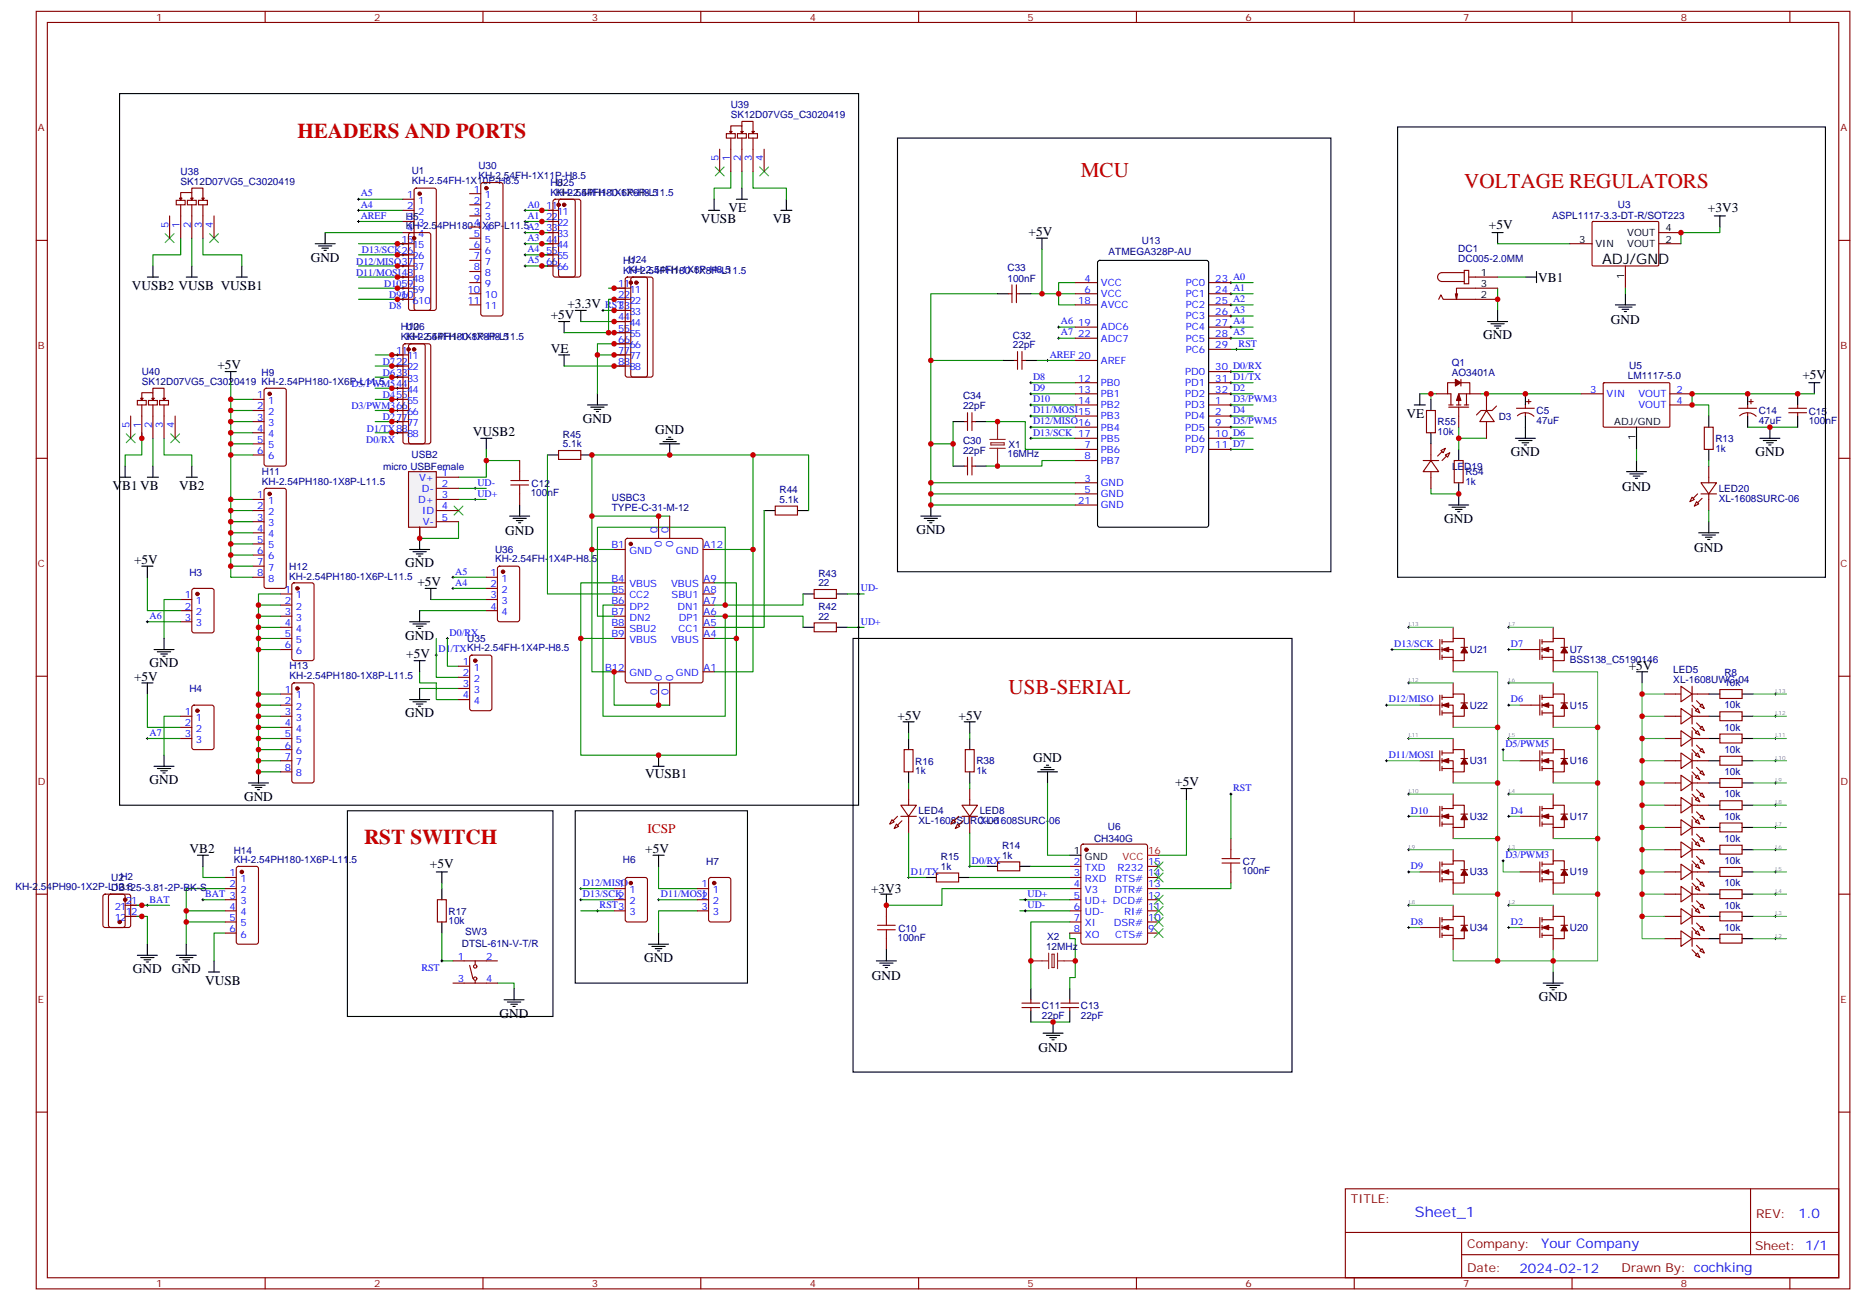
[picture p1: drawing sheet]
<svg xmlns="http://www.w3.org/2000/svg" width="591mm" height="412mm" viewBox="0 0 591 412" stroke-linecap="round" stroke-linejoin="round" font-family="sans-serif">
<defs><g id="words">
<g font-size="6.7" fill="#c00">
<text x="94.4" y="43.8">HEADERS AND PORTS</text>
<text x="343.1" y="56.2">MCU</text>
<text x="464.8" y="59.7">VOLTAGE REGULATORS</text>
<text x="320.2" y="220.2">USB-SERIAL</text>
<text x="115.6" y="267.8">RST SWITCH</text>
</g>
<text font-size="4.6" x="508.6" y="83.7">ADJ/GND</text>
<text font-size="4.6" fill="#00f" x="449.2" y="386.2">Sheet_1</text>
<g font-size="4.2">
<text x="222.4" y="70.8">VUSB</text>
<text x="231.3" y="67.2">VE</text>
<text x="245.4" y="70.8">VB</text>
<text x="542.2" y="67.3">+3V3</text>
<text x="326.5" y="74.9">+5V</text>
<text x="472.7" y="72.6">+5V</text>
<text x="98.6" y="83">GND</text>
<text x="488.3" y="89.4">VB1</text>
<text x="41.8" y="91.9">VUSB2 VUSB VUSB1</text>
<text x="174.8" y="101.3">+5V</text>
<text x="180.1" y="97.8">+3.3V</text>
<text x="470.8" y="107.7">GND</text>
<text x="511.4" y="102.8">GND</text>
<text x="174.8" y="111.9">VE</text>
<text x="69" y="117.2">+5V</text>
<text x="572.2" y="120.3">+5V</text>
<text x="185.1" y="134.1">GND</text>
<text x="208" y="137.7">GND</text>
<text x="446.5" y="132.5">VE</text>
<text x="150.1" y="138.4">VUSB2</text>
<text x="479.6" y="144.7">GND</text>
<text x="557.2" y="144.7">GND</text>
<text x="35.7" y="155.4">VB1 VB</text>
<text x="56.9" y="155.4">VB2</text>
<text x="514.9" y="155.7">GND</text>
<text x="458.5" y="165.9">GND</text>
<text x="160.4" y="169.8">GND</text>
<text x="290.9" y="169.4">GND</text>
<text x="42.5" y="178.9">+5V</text>
<text x="128.6" y="180">GND</text>
<text x="537.8" y="175.1">GND</text>
<text x="132.5" y="186">+5V</text>
<text x="128.6" y="202.9">GND</text>
<text x="129" y="208.9">+5V</text>
<text x="42.5" y="216">+5V</text>
<text x="47.5" y="211.7">GND</text>
<text x="517" y="212.4">+5V</text>
<text x="128.6" y="227.6">GND</text>
<text x="284.9" y="228.3">+5V</text>
<text x="304.3" y="228.3">+5V</text>
<text x="327.9" y="241.7">GND</text>
<text x="47.5" y="248.8">GND</text>
<text x="204.8" y="247">VUSB1</text>
<text x="373.1" y="249.5">+5V</text>
<text x="77.5" y="254.1">GND</text>
<text x="60.2" y="270.7">VB2</text>
<text x="136.5" y="275.5">+5V</text>
<text x="204.8" y="270.7">+5V</text>
<text x="276.5" y="283.4">+3V3</text>
<text x="204.5" y="305.2">GND</text>
<text x="42.2" y="308.8">GND</text>
<text x="54.5" y="308.8">GND</text>
<text x="276.8" y="311">GND</text>
<text x="65.1" y="312.4">VUSB</text>
<text x="488.5" y="317.6">GND</text>
<text x="158.6" y="322.9">GND</text>
<text x="329.7" y="333.9">GND</text>
</g>
<text font-size="4.2" fill="#f00" x="205.5" y="264.3">ICSP</text>
<g font-size="4.2" fill="#00f">
<text x="570.9" y="386.5">1.0</text>
<text x="489.2" y="396">Your Company</text>
<text x="482.3" y="403.8">2024-02-12</text>
</g>
<g font-size="3.9" fill="#800">
<text x="428.8" y="381.8">TITLE:</text>
<text x="557.5" y="386.5">REV:</text>
<text x="465.7" y="396">Company:</text>
<text x="557.1" y="396.6">Sheet: 1/1</text>
<text x="465.7" y="403.6">Date:</text>
<text x="514.8" y="403.7">Drawn By: cochking</text>
</g>
<g font-size="3.2" fill="#800">
<text x="49.6" y="6.6">1</text>
<text x="118.7" y="6.6">2</text>
<text x="187.9" y="6.6">3</text>
<text x="257" y="6.6">4</text>
<text x="326.2" y="6.6">5</text>
<text x="395.3" y="6.6">6</text>
<text x="464.5" y="6.6">7</text>
<text x="533.6" y="6.6">8</text>
<text x="12" y="41.7">A</text>
<text x="584.2" y="41.7">A</text>
<text x="12" y="110.8">B</text>
<text x="584.2" y="110.8">B</text>
<text x="12" y="180">C</text>
<text x="584.2" y="180">C</text>
<text x="12" y="249.1">D</text>
<text x="584.2" y="249.1">D</text>
<text x="12" y="318.3">E</text>
<text x="584.2" y="318.3">E</text>
<text x="49.6" y="408.4">1</text>
<text x="118.7" y="408.4">2</text>
<text x="187.9" y="408.4">3</text>
<text x="257" y="408.4">4</text>
<text x="326.2" y="408.4">5</text>
<text x="395.3" y="408.4">6</text>
<text x="464.5" y="408.4">7</text>
<text x="533.6" y="408.4">8</text>
</g>
<g font-size="3.2" fill="#000080">
<text x="232" y="34.3">U39</text>
<text x="232" y="37.5">SK12D07VG5_C3020419</text>
<text x="151.9" y="53.5">U30</text>
<text x="57.3" y="58.6">SK12D07VG5_C3020419</text>
<text x="57.3" y="55.4">U38</text>
<text x="130.7" y="58.5">KH-2.54FH-1X10P-H8.5</text>
<text x="130.7" y="55.2">U1</text>
<text x="151.9" y="56.7">KH-2.54FH-1X11P-H8.5</text>
<text x="174.7" y="59.2">H8</text>
<text x="176.5" y="59.2">U25</text>
<text x="174.7" y="62.2">KH-2.54PH180-1X6P-L11.5</text>
<text x="176.5" y="62.2">KH-2.54FH-1X6P-H8.5</text>
<text x="513.6" y="66">U3</text>
<text x="128.9" y="69.8">H5</text>
<text x="492.8" y="69.6">ASPL1117-3.3-DT-R/SOT223</text>
<text x="128.9" y="72.7">KH-2.54PH180-1X6P-L11.5A2</text>
<text x="362.5" y="77.3">U13</text>
<text x="197.8" y="83.6">H1</text>
<text x="199.5" y="83.4">U24</text>
<text x="351.9" y="80.9">ATMEGA328P-AU</text>
<text x="462.9" y="83.2">DC005-2.0MM</text>
<text x="462.9" y="80">DC1</text>
<text x="197.8" y="86.8">KH-2.54PH180-1X8P-L11.5</text>
<text x="199.5" y="86.6">KH-2.54FH-1X8P-H8.5</text>
<text x="319.8" y="89.3">100nF</text>
<text x="319.8" y="86.1">C33</text>
<text x="127.2" y="107.9">KH-2.54PH180-1X8P-L11.5</text>
<text x="127.2" y="104.8">H10</text>
<text x="129" y="104.8">U26</text>
<text x="321.5" y="107.5">C32</text>
<text x="129" y="108">KH-2.54FH-1X8P-H8.5</text>
<text x="321.5" y="110.5">22pF</text>
<text x="45" y="118.9">U40</text>
<text x="83" y="119.1">H9</text>
<text x="460.9" y="119.3">AO3401A</text>
<text x="460.9" y="116.1">Q1</text>
<text x="517.2" y="116.9">U5</text>
<text x="45" y="122.1">SK12D07VG5_C3020419 KH-2.54PH180-1X6P-L11.5</text>
<text x="516.7" y="120.3">LM1117-5.0</text>
<text x="305.7" y="129.9">22pF</text>
<text x="305.7" y="126.7">C34</text>
<text x="487.8" y="131.4">C5</text>
<text x="558.3" y="131.4">C14</text>
<text x="574.2" y="131.5">C15</text>
<text x="456.4" y="134.9">R55</text>
<text x="475.8" y="133.1">D3</text>
<text x="487.8" y="134.6">47uF</text>
<text x="558.3" y="134.6">47uF</text>
<text x="574.2" y="134.5">100nF</text>
<text x="178.7" y="141.9">5.1k</text>
<text x="178.7" y="138.9">R45</text>
<text x="305.7" y="140.8">C30</text>
<text x="320.1" y="142.1">X1</text>
<text x="456.4" y="138.2">10k</text>
<text x="544.5" y="143.4">1k</text>
<text x="544.5" y="140.3">R13</text>
<text x="121.6" y="149">micro USBFemale</text>
<text x="130.7" y="145.4">USB2</text>
<text x="305.7" y="144">22pF</text>
<text x="319.8" y="145.1">16MHz</text>
<text x="460.9" y="149">LED19</text>
<text x="83.1" y="153.8">KH-2.54PH180-1X8P-L11.5</text>
<text x="83.1" y="150.6">H11</text>
<text x="168.8" y="154.4">C12</text>
<text x="465.2" y="154">1k</text>
<text x="465.2" y="150.8">R54</text>
<text x="168.5" y="157.5">100nF</text>
<text x="194.2" y="162">TYPE-C-31-M-12</text>
<text x="194.2" y="158.8">USBC3</text>
<text x="247.4" y="159.5">5.1k</text>
<text x="247.4" y="156.5">R44</text>
<text x="545.6" y="159.3">XL-1608SURC-06</text>
<text x="545.6" y="156.1">LED20</text>
<text x="157.1" y="178.4">KH-2.54FH-1X4P-H8.5</text>
<text x="157.1" y="175.3">U36</text>
<text x="60.1" y="182.6">H3</text>
<text x="91.8" y="183.9">KH-2.54PH180-1X6P-L11.5</text>
<text x="91.8" y="180.9">H12</text>
<text x="259.8" y="186">22</text>
<text x="259.8" y="183">R43</text>
<text x="259.8" y="196.6">22</text>
<text x="259.8" y="193.5">R42</text>
<text x="148.3" y="203.6">U35</text>
<text x="466.6" y="207.2">U21</text>
<text x="498.3" y="207.2">U7</text>
<text x="91.9" y="215.5">KH-2.54PH180-1X8P-L11.5</text>
<text x="91.9" y="212.4">H13</text>
<text x="498.3" y="210.4">BSS138_C5190146</text>
<text x="531.2" y="213.6">LED5</text>
<text x="547.4" y="214.6">R8</text>
<text x="60.1" y="219.6">H4</text>
<text x="531.2" y="216.7">XL-1608UWC-04</text>
<text x="547.4" y="217.7">10k</text>
<text x="466.6" y="224.9">U22</text>
<text x="498.3" y="224.9">U15</text>
<text x="547.4" y="224.8">10k</text>
<text x="547.4" y="231.8">10k</text>
<text x="547.4" y="238.9">10k</text>
<text x="290.5" y="245.7">1k</text>
<text x="290.5" y="242.6">R16</text>
<text x="310" y="245.7">1k</text>
<text x="310" y="242.5">R38</text>
<text x="466.6" y="242.5">U31</text>
<text x="498.3" y="242.5">U16</text>
<text x="547.4" y="246">10k</text>
<text x="547.4" y="253">10k</text>
<text x="291.6" y="261.6">XL-1608SURC-06</text>
<text x="291.6" y="258.4">LED4</text>
<text x="311" y="261.6">XL-1608SURC-06</text>
<text x="311" y="258.4">LED8</text>
<text x="351.7" y="263.3">U6</text>
<text x="466.6" y="260.1">U32</text>
<text x="498.3" y="260.1">U17</text>
<text x="547.4" y="260.1">10k</text>
<text x="318.1" y="269.4">R14</text>
<text x="347.3" y="267.2">CH340G</text>
<text x="547.4" y="267.1">10k</text>
<text x="74.2" y="273.8">KH-2.54PH180-1X6P-L11.5</text>
<text x="74.2" y="270.8">H14</text>
<text x="197.8" y="273.9">H6</text>
<text x="224.2" y="274.3">H7</text>
<text x="298.7" y="275.9">1k</text>
<text x="298.7" y="272.9">R15</text>
<text x="318.1" y="272.4">1k</text>
<text x="394.5" y="274.4">C7</text>
<text x="547.4" y="274.2">10k</text>
<text x="35.3" y="279.5">U2H2</text>
<text x="394.3" y="277.4">100nF</text>
<text x="466.6" y="277.8">U33</text>
<text x="498.3" y="277.8">U19</text>
<text x="547.4" y="281.2">10k</text>
<text x="4.9" y="282.4">KH-2.54PH90-1X2P-L13.8</text>
<text x="35.3" y="282.6">DB125-3.81-2P-BK-S</text>
<text x="142.4" y="293.3">10k</text>
<text x="142.4" y="290.3">R17</text>
<text x="547.4" y="288.3">10k</text>
<text x="147.7" y="296.8">SW3</text>
<text x="284.9" y="298.6">100nF</text>
<text x="285.2" y="295.6">C10</text>
<text x="332.4" y="298.1">X2</text>
<text x="466.6" y="295.4">U34</text>
<text x="498.3" y="295.4">U20</text>
<text x="547.4" y="295.3">10k</text>
<text x="146.6" y="300.3">DTSL-61N-V-T/R</text>
<text x="332.1" y="301.3">12MHz</text>
<text x="330.8" y="323.3">22pF</text>
<text x="330.8" y="320.1">C11</text>
<text x="343.1" y="323.3">22pF</text>
<text x="343.1" y="320.3">C13</text>
</g>
<g font-size="3.2" fill="#00f">
<text x="228.1" y="51.1" transform="rotate(-90 228.1 51.1)">5</text>
<text x="231.6" y="51.1" transform="rotate(-90 231.6 51.1)">1</text>
<text x="235.2" y="51.1" transform="rotate(-90 235.2 51.1)">2</text>
<text x="238.7" y="51.1" transform="rotate(-90 238.7 51.1)">3</text>
<text x="242.2" y="51.1" transform="rotate(-90 242.2 51.1)">4</text>
<text x="114.5" y="65.9">A4</text>
<text x="114.5" y="62.3">A5</text>
<text x="129.3" y="62.9">1</text>
<text x="132.8" y="64.6">1</text>
<text x="150.4" y="61.1">1</text>
<text x="150.4" y="64.6">2</text>
<text x="153.9" y="62.9">1</text>
<text x="167.4" y="65.9">A0</text>
<text x="114.5" y="69.4">AREF</text>
<text x="129.3" y="66.4">2</text>
<text x="129.3" y="69.9">3</text>
<text x="132.8" y="68.2">2</text>
<text x="132.8" y="71.7">3</text>
<text x="150.4" y="68.2">3</text>
<text x="150.4" y="71.7">4</text>
<text x="153.9" y="66.4">2</text>
<text x="153.9" y="69.9">3</text>
<text x="167.4" y="69.4">A1</text>
<text x="173.4" y="66.4">11</text>
<text x="173.4" y="69.9">22</text>
<text x="176.8" y="68.2">11</text>
<text x="176.8" y="71.7">22</text>
<text x="53.5" y="72.3" transform="rotate(-90 53.5 72.3)">5</text>
<text x="57" y="72.3" transform="rotate(-90 57 72.3)">1</text>
<text x="60.5" y="72.3" transform="rotate(-90 60.5 72.3)">2</text>
<text x="64.1" y="72.3" transform="rotate(-90 64.1 72.3)">3</text>
<text x="67.6" y="72.3" transform="rotate(-90 67.6 72.3)">4</text>
<text x="127.5" y="77">15</text>
<text x="129.3" y="73.4">4</text>
<text x="132.8" y="75.2">4</text>
<text x="150.4" y="75.2">5</text>
<text x="153.9" y="73.4">4</text>
<text x="153.9" y="77">5</text>
<text x="167.4" y="76.4">A3</text>
<text x="173.4" y="73.4">33</text>
<text x="173.4" y="77">44</text>
<text x="176.8" y="75.2">33</text>
<text x="113.1" y="84">D12/MISO37</text>
<text x="114.9" y="80.4">D13/SCK26</text>
<text x="131" y="78.7">15</text>
<text x="131" y="82.3">26</text>
<text x="150.4" y="78.7">6</text>
<text x="150.4" y="82.3">7</text>
<text x="153.9" y="80.5">6</text>
<text x="167.4" y="83.5">A5</text>
<text x="167.4" y="80">A4</text>
<text x="173.4" y="80.5">55</text>
<text x="176.8" y="78.7">44</text>
<text x="176.8" y="82.3">55</text>
<text x="113" y="87.5">D11/MOSI48</text>
<text x="131" y="85.8">37</text>
<text x="131" y="89.3">48</text>
<text x="150.4" y="85.8">8</text>
<text x="150.4" y="89.3">9</text>
<text x="153.9" y="84">7</text>
<text x="153.9" y="87.6">8</text>
<text x="173.4" y="84">66</text>
<text x="176.8" y="85.8">66</text>
<text x="344.3" y="89.3">4</text>
<text x="385.8" y="89.3">23 A0</text>
<text x="122" y="91">D1059</text>
<text x="123.5" y="94.5">D910</text>
<text x="127.5" y="94.6">6</text>
<text x="131" y="92.9">59</text>
<text x="148.4" y="92.9">10</text>
<text x="153.9" y="91.1">9</text>
<text x="153.9" y="94.6">10</text>
<text x="196.3" y="91.1">11</text>
<text x="196.3" y="94.6">22</text>
<text x="199.8" y="92.9">11</text>
<text x="344.3" y="92.9">6</text>
<text x="349.5" y="90.7">VCC</text>
<text x="349.5" y="94.3">VCC</text>
<text x="376.5" y="90.7">PC0</text>
<text x="376.5" y="94.3">PC1</text>
<text x="385.8" y="92.9">24 A1</text>
<text x="123.5" y="98.1">D8</text>
<text x="131" y="96.4">610</text>
<text x="148.4" y="96.4">11</text>
<text x="153.9" y="98.1">11</text>
<text x="192.1" y="97.6">RST3</text>
<text x="196.3" y="98.1">3</text>
<text x="196.3" y="101.7">44</text>
<text x="199.8" y="96.4">22</text>
<text x="199.8" y="99.9">33</text>
<text x="342.3" y="96.4">18</text>
<text x="349.5" y="97.8">AVCC</text>
<text x="376.5" y="97.8">PC2</text>
<text x="376.5" y="101.3">PC3</text>
<text x="385.8" y="96.4">25 A2</text>
<text x="385.8" y="99.9">26 A3</text>
<text x="196.3" y="105.2">55</text>
<text x="199.8" y="103.4">44</text>
<text x="199.8" y="107">55</text>
<text x="336.8" y="106.4">A7</text>
<text x="336.8" y="102.9">A6</text>
<text x="342.3" y="103.4">19</text>
<text x="342.3" y="107">22</text>
<text x="349.5" y="104.8">ADC6</text>
<text x="376.5" y="104.8">PC4</text>
<text x="385.8" y="103.4">27 A4</text>
<text x="385.8" y="107">28 A5</text>
<text x="125.7" y="112.3">11</text>
<text x="196.3" y="108.7">66</text>
<text x="196.3" y="112.3">77</text>
<text x="199.8" y="110.5">66</text>
<text x="333.2" y="113.5">AREF 20</text>
<text x="349.5" y="108.4">ADC7</text>
<text x="376.5" y="108.4">PC5</text>
<text x="376.5" y="111.9">PC6</text>
<text x="385.8" y="110.5">29</text>
<text x="393.2" y="110">RST</text>
<text x="121.6" y="115.7">D722</text>
<text x="121.6" y="119.3">D633</text>
<text x="129.2" y="114">11</text>
<text x="129.2" y="117.5">22</text>
<text x="196.3" y="115.8">88</text>
<text x="199.8" y="114">77</text>
<text x="199.8" y="117.5">88</text>
<text x="349.5" y="115.4">AREF</text>
<text x="376.2" y="119">PD0</text>
<text x="385.8" y="117.5">30 D0/RX</text>
<text x="111.5" y="122.8">D5/PWM544</text>
<text x="129.2" y="121.1">33</text>
<text x="129.2" y="124.6">44</text>
<text x="327.9" y="124.1">D9</text>
<text x="327.9" y="120.5">D8</text>
<text x="342.3" y="121.1">12</text>
<text x="342.3" y="124.6">13</text>
<text x="349.5" y="122.5">PB0</text>
<text x="376.2" y="122.5">PD1</text>
<text x="385.8" y="121.1">31 D1/TX</text>
<text x="385.8" y="124.6">32 D2</text>
<text x="504.8" y="124.6">3</text>
<text x="532.2" y="124.6">2</text>
<text x="81.6" y="126.4">1</text>
<text x="81.6" y="129.9">2</text>
<text x="85.1" y="128.1">1</text>
<text x="85.1" y="131.7">2</text>
<text x="111.5" y="129.9">D3/PWM366</text>
<text x="121.6" y="126.3">D455</text>
<text x="129.2" y="128.1">55</text>
<text x="129.2" y="131.7">66</text>
<text x="327.9" y="131.1">D11/MOSI15</text>
<text x="327.9" y="127.6">D10</text>
<text x="342.3" y="128.1">14</text>
<text x="349.5" y="126">PB1</text>
<text x="349.5" y="129.5">PB2</text>
<text x="376.2" y="126">PD2</text>
<text x="376.2" y="129.5">PD3</text>
<text x="385.8" y="128.1">1</text>
<text x="385.8" y="131.7">2</text>
<text x="391.4" y="131.1">D4</text>
<text x="391.4" y="127.6">D3/PWM3</text>
<text x="510" y="126">VIN</text>
<text x="520.1" y="126">VOUT</text>
<text x="520.1" y="129.5">VOUT</text>
<text x="532.2" y="128.1">4</text>
<text x="41.1" y="135.8" transform="rotate(-90 41.1 135.8)">5</text>
<text x="44.7" y="135.8" transform="rotate(-90 44.7 135.8)">1</text>
<text x="48.2" y="135.8" transform="rotate(-90 48.2 135.8)">2</text>
<text x="51.7" y="135.8" transform="rotate(-90 51.7 135.8)">3</text>
<text x="55.2" y="135.8" transform="rotate(-90 55.2 135.8)">4</text>
<text x="81.6" y="133.4">3</text>
<text x="81.6" y="136.9">4</text>
<text x="85.1" y="135.2">3</text>
<text x="116.4" y="136.9">D1/TX88</text>
<text x="121.6" y="133.4">D277</text>
<text x="129.2" y="135.2">77</text>
<text x="327.9" y="134.7">D12/MISO16</text>
<text x="349.5" y="133.1">PB3</text>
<text x="349.5" y="136.6">PB4</text>
<text x="376.2" y="133.1">PD4</text>
<text x="376.2" y="136.6">PD5</text>
<text x="385.8" y="135.2">9</text>
<text x="391.4" y="134.7">D5/PWM5</text>
<text x="81.6" y="140.5">5</text>
<text x="85.1" y="138.7">4</text>
<text x="85.1" y="142.2">5</text>
<text x="116.3" y="140.4">D0/RX</text>
<text x="129.2" y="138.7">88</text>
<text x="327.9" y="138.2">D13/SCK 17</text>
<text x="344.3" y="142.2">7</text>
<text x="349.5" y="140.1">PB5</text>
<text x="349.5" y="143.7">PB6</text>
<text x="376.2" y="140.1">PD6</text>
<text x="376.2" y="143.7">PD7</text>
<text x="385.8" y="138.7">10 D6</text>
<text x="385.8" y="142.2">11 D7</text>
<text x="81.6" y="144">6</text>
<text x="85.1" y="145.8">6</text>
<text x="344.3" y="145.8">8</text>
<text x="349.5" y="147.2">PB7</text>
<text x="133" y="152.5">V+</text>
<text x="133.9" y="156">D-</text>
<text x="140.3" y="151.1">1</text>
<text x="140.3" y="154.6">2</text>
<text x="151.6" y="154.1">UD-</text>
<text x="344.3" y="152.8">3</text>
<text x="349.5" y="154.2">GND</text>
<text x="81.6" y="158.1">1</text>
<text x="81.6" y="161.6">2</text>
<text x="85.1" y="159.9">1</text>
<text x="132.8" y="159.5">D+</text>
<text x="140.3" y="158.1">3</text>
<text x="140.3" y="161.6">4</text>
<text x="151.6" y="157.6">UD+</text>
<text x="342.3" y="159.9">21</text>
<text x="344.3" y="156.4">5</text>
<text x="349.5" y="157.8">GND</text>
<text x="349.5" y="161.3">GND</text>
<text x="81.6" y="165.2">3</text>
<text x="85.1" y="163.4">2</text>
<text x="85.1" y="166.9">3</text>
<text x="134" y="163.1">ID</text>
<text x="134.2" y="166.6">V-</text>
<text x="140.3" y="165.2">5</text>
<text x="81.6" y="168.7">4</text>
<text x="81.6" y="172.2">5</text>
<text x="85.1" y="170.5">4</text>
<text x="85.1" y="174">5</text>
<text x="194.1" y="174">B1</text>
<text x="208.7" y="169.1" transform="rotate(-90 208.7 169.1)">0</text>
<text x="210.1" y="173.5" transform="rotate(-90 210.1 173.5)">0</text>
<text x="212.2" y="169.1" transform="rotate(-90 212.2 169.1)">0</text>
<text x="213.6" y="173.5" transform="rotate(-90 213.6 173.5)">0</text>
<text x="223.3" y="174">A12</text>
<text x="81.6" y="175.8">6</text>
<text x="81.6" y="179.3">7</text>
<text x="85.1" y="177.5">6</text>
<text x="199.8" y="175.8">GND</text>
<text x="214.6" y="175.8">GND</text>
<text x="81.6" y="182.8">8</text>
<text x="85.1" y="181">7</text>
<text x="85.1" y="184.6">8</text>
<text x="144.5" y="185.8">A4</text>
<text x="144.5" y="182.3">A5</text>
<text x="155.7" y="182.8">1</text>
<text x="159.2" y="184.6">1</text>
<text x="194.1" y="184.6">B4</text>
<text x="223.3" y="184.6">A9</text>
<text x="58.7" y="189.9">1</text>
<text x="62.2" y="191.6">1</text>
<text x="90.4" y="188.1">1</text>
<text x="90.4" y="191.6">2</text>
<text x="93.9" y="189.9">1</text>
<text x="155.7" y="186.3">2</text>
<text x="155.7" y="189.9">3</text>
<text x="159.2" y="188.1">2</text>
<text x="159.2" y="191.6">3</text>
<text x="194.1" y="188.1">B5</text>
<text x="194.1" y="191.6">B6</text>
<text x="199.8" y="186.3">VBUS</text>
<text x="199.8" y="189.9">CC2</text>
<text x="213" y="186.3">VBUS</text>
<text x="213.2" y="189.9">SBU1</text>
<text x="223.3" y="191.6">A7</text>
<text x="223.3" y="188.1">A8</text>
<text x="273.3" y="187.6">UD-</text>
<text x="47.5" y="196.4">A6</text>
<text x="58.7" y="193.4">2</text>
<text x="58.7" y="196.9">3</text>
<text x="62.2" y="195.2">2</text>
<text x="90.4" y="195.2">3</text>
<text x="93.9" y="193.4">2</text>
<text x="93.9" y="196.9">3</text>
<text x="155.7" y="193.4">4</text>
<text x="159.2" y="195.2">4</text>
<text x="194.1" y="195.2">B7</text>
<text x="199.8" y="193.4">DP2</text>
<text x="199.8" y="196.9">DN2</text>
<text x="215" y="193.4">DN1</text>
<text x="215.5" y="196.9">DP1</text>
<text x="223.3" y="195.2">A6</text>
<text x="62.2" y="198.7">3</text>
<text x="90.4" y="198.7">4</text>
<text x="90.4" y="202.2">5</text>
<text x="93.9" y="200.4">4</text>
<text x="93.9" y="204">5</text>
<text x="142.7" y="201.7">D0/RX</text>
<text x="194.1" y="198.7">B8</text>
<text x="194.1" y="202.2">B9</text>
<text x="199.8" y="200.4">SBU2</text>
<text x="199.8" y="204">VBUS</text>
<text x="213" y="204">VBUS</text>
<text x="215.4" y="200.4">CC1</text>
<text x="223.3" y="202.2">A4</text>
<text x="223.3" y="198.7">A5</text>
<text x="273.3" y="198.2">UD+</text>
<text x="90.4" y="205.7">6</text>
<text x="93.9" y="207.5">6</text>
<text x="139.2" y="207">D1/TXKH-2.54FH-1X4P-H8.5</text>
<text x="442.6" y="205.2">D13/SCK</text>
<text x="479.6" y="205.2">D7</text>
<text x="146.9" y="211">1</text>
<text x="146.9" y="214.6">2</text>
<text x="150.4" y="212.8">1</text>
<text x="192.1" y="212.8">B12</text>
<text x="199.8" y="214.6">GND</text>
<text x="210.1" y="216" transform="rotate(-90 210.1 216)">0</text>
<text x="213.6" y="216" transform="rotate(-90 213.6 216)">0</text>
<text x="214.6" y="214.6">GND</text>
<text x="223.3" y="212.8">A1</text>
<text x="90.4" y="219.9">1</text>
<text x="93.9" y="221.6">1</text>
<text x="146.9" y="218.1">3</text>
<text x="146.9" y="221.6">4</text>
<text x="150.4" y="216.3">2</text>
<text x="150.4" y="219.9">3</text>
<text x="208.7" y="220.5" transform="rotate(-90 208.7 220.5)">0</text>
<text x="212.2" y="220.5" transform="rotate(-90 212.2 220.5)">0</text>
<text x="58.7" y="226.9">1</text>
<text x="90.4" y="223.4">2</text>
<text x="90.4" y="226.9">3</text>
<text x="93.9" y="225.1">2</text>
<text x="150.4" y="223.4">4</text>
<text x="440.8" y="222.8">D12/MISO</text>
<text x="479.6" y="222.8">D6</text>
<text x="47.5" y="233.4">A7</text>
<text x="58.7" y="230.4">2</text>
<text x="58.7" y="234">3</text>
<text x="62.2" y="228.7">1</text>
<text x="62.2" y="232.2">2</text>
<text x="90.4" y="230.4">4</text>
<text x="90.4" y="234">5</text>
<text x="93.9" y="228.7">3</text>
<text x="93.9" y="232.2">4</text>
<text x="62.2" y="235.7">3</text>
<text x="90.4" y="237.5">6</text>
<text x="93.9" y="235.7">5</text>
<text x="93.9" y="239.3">6</text>
<text x="477.9" y="237">D5/PWM5</text>
<text x="90.4" y="241">7</text>
<text x="90.4" y="244.5">8</text>
<text x="93.9" y="242.8">7</text>
<text x="440.8" y="240.5">D11/MOSI</text>
<text x="93.9" y="246.3">8</text>
<text x="391.4" y="251.1">RST</text>
<text x="447.9" y="258.1">D10</text>
<text x="479.6" y="258.1">D4</text>
<text x="308.5" y="274">D0/RX</text>
<text x="340.9" y="274.5">2</text>
<text x="364.5" y="274.5">15</text>
<text x="447.9" y="275.8">D9</text>
<text x="477.9" y="272.2">D3/PWM3</text>
<text x="72.8" y="278.1">1</text>
<text x="72.8" y="281.6">2</text>
<text x="76.3" y="279.8">1</text>
<text x="185.1" y="281.1">D12/MISO</text>
<text x="196.3" y="281.6">1</text>
<text x="222.7" y="281.6">1</text>
<text x="289.1" y="277.5">D1/TX</text>
<text x="340.9" y="278.1">3</text>
<text x="340.9" y="281.6">4</text>
<text x="344.4" y="276.3">TXD</text>
<text x="344.4" y="279.8">RXD</text>
<text x="354" y="279.8">RTS#</text>
<text x="354.7" y="276.3">R232</text>
<text x="364.5" y="281.6">13</text>
<text x="364.5" y="278.1">14</text>
<text x="39.9" y="286.9">2</text>
<text x="41.7" y="286.9">1</text>
<text x="47.5" y="286.3">BAT</text>
<text x="65.1" y="284.6">BAT 3</text>
<text x="76.3" y="283.4">2</text>
<text x="76.3" y="286.9">3</text>
<text x="185.1" y="284.6">D13/SCK2</text>
<text x="199.8" y="283.4">1</text>
<text x="199.8" y="286.9">2</text>
<text x="209.8" y="284.6">D11/MOSI2</text>
<text x="226.2" y="283.4">1</text>
<text x="226.2" y="286.9">2</text>
<text x="326.2" y="284.6">UD+</text>
<text x="340.9" y="285.1">5</text>
<text x="344.4" y="283.4">V3</text>
<text x="344.4" y="286.9">UD+ DCD#</text>
<text x="353.8" y="283.4">DTR#</text>
<text x="364.5" y="285.1">12</text>
<text x="36.4" y="292.2">12</text>
<text x="36.4" y="288.6">21</text>
<text x="39.9" y="290.4">1</text>
<text x="41.7" y="290.4">2</text>
<text x="72.8" y="288.6">4</text>
<text x="72.8" y="292.2">5</text>
<text x="76.3" y="290.4">4</text>
<text x="76.3" y="293.9">5</text>
<text x="190.4" y="288.1">RST3</text>
<text x="199.8" y="290.4">3</text>
<text x="222.7" y="288.6">3</text>
<text x="226.2" y="290.4">3</text>
<text x="326.2" y="288.1">UD-</text>
<text x="340.9" y="288.6">6</text>
<text x="340.9" y="292.2">7</text>
<text x="344.4" y="290.4">UD-</text>
<text x="344.4" y="293.9">XI</text>
<text x="353.6" y="293.9">DSR#</text>
<text x="356.8" y="290.4">RI#</text>
<text x="364.5" y="292.2">10</text>
<text x="364.5" y="288.6">11</text>
<text x="447.9" y="293.4">D8</text>
<text x="479.6" y="293.4">D2</text>
<text x="72.8" y="295.7">6</text>
<text x="76.3" y="297.5">6</text>
<text x="340.9" y="295.7">8</text>
<text x="344.4" y="297.5">XO</text>
<text x="354" y="297.5">CTS#</text>
<text x="364.5" y="295.7">9</text>
<text x="145.3" y="304.5">1</text>
<text x="154.4" y="304.5">2</text>
<text x="133.8" y="307.9">RST</text>
<text x="145.3" y="311.6">3</text>
<text x="154.4" y="311.6">4</text>
</g>
<g font-size="3.2">
<text x="501.3" y="77">3</text>
<text x="516.6" y="74.9">VOUT</text>
<text x="528.7" y="77">2</text>
<text x="528.7" y="73.4">4</text>
<text x="506.4" y="78.4">VIN</text>
<text x="516.6" y="78.4">VOUT</text>
<text x="470.1" y="87.6">1</text>
<text x="515.6" y="88.5" transform="rotate(-90 515.6 88.5)">1</text>
<text x="470.1" y="91.1">3</text>
<text x="470.1" y="94.6">2</text>
<text x="512.4" y="134.9">ADJ/GND</text>
<text x="519.1" y="139.7" transform="rotate(-90 519.1 139.7)">1</text>
<text x="340.9" y="271">1</text>
<text x="344.4" y="272.8">GND</text>
</g>
<g font-size="3.2" fill="#f00">
<text x="356.4" y="272.8">VCC</text>
<text x="364.5" y="271">16</text>
</g>
<g font-size="1.8" fill="#838383">
<text x="447.2" y="198.7">L13</text>
<text x="478.9" y="198.7">L7</text>
<text x="447.2" y="216.3">L12</text>
<text x="478.9" y="216.3">L6</text>
<text x="563.6" y="219.9">L13</text>
<text x="563.6" y="226.9">L12</text>
<text x="447.2" y="234">L11</text>
<text x="478.9" y="234">L5</text>
<text x="563.6" y="234">L11</text>
<text x="563.6" y="241">L10</text>
<text x="447.2" y="251.6">L10</text>
<text x="478.9" y="251.6">L4</text>
<text x="563.6" y="248.1">L9</text>
<text x="563.6" y="255.1">L8</text>
<text x="563.6" y="262.2">L7</text>
<text x="447.2" y="269.2">L9</text>
<text x="478.9" y="269.2">L3</text>
<text x="563.6" y="269.2">L6</text>
<text x="563.6" y="276.3">L5</text>
<text x="447.2" y="286.9">L8</text>
<text x="478.9" y="286.9">L2</text>
<text x="563.6" y="283.4">L4</text>
<text x="563.6" y="290.4">L3</text>
<text x="563.6" y="297.5">L2</text>
</g>
</g></defs>
<g fill="none" stroke="#870000" stroke-width=".35">
<path d="M11.5 3.6h575.7v405.3h-575.7zM15 7.1h568.7v398.3h-568.7zM84.2 3.6v3.5M153.3 3.6v3.5M222.5 3.6v3.5M291.6 3.6v3.5M360.8 3.6v3.5M429.9 3.6v3.5M499 3.6v3.5M568.2 3.6v3.5M235.5 39.9v-1.4h3.5v3.2M228.5 47.3v7.1"/>
<path d="M230.6 42.4h2.8v1.4h-2.8zM231.6 41.7h.7l-.3 .7zM232 41.7v-1.8h3.5v1.8M232 43.8v10.6M234.1 42.4h2.8v1.4h-2.8zM235.2 41.7h.7l-.4 .7zM235.5 43.8v10.6M237.6 42.4h2.9v1.4h-2.9zM238.7 41.7h.7l-.4 .7zM239 43.8v10.6M242.6 47.3v7.1M11.5 76.3h3.5"/>
<path d="M53.8 68.5v7.1M56 63.6h2.8v1.4h-2.8zM57 62.9h.7l-.3 .7zM57.4 62.9v-1.8h3.5v1.8M57.4 65v10.6M59.5 63.6h2.8v1.4h-2.8zM60.5 62.9h.7l-.3 .7zM60.9 61.1v-1.4h3.5v3.2M60.9 65v10.6M63 63.6h2.8v1.4h-2.8zM64.1 62.9h.7l-.4 .7zM64.4 65v10.6"/>
<path d="M67.9 68.5v7.1M583.7 76.3h3.5M41.5 132v7.1M43.6 127.1h2.8v1.4h-2.8zM44.7 126.4h.7l-.4 .7zM45 126.4v-1.8h3.5v1.8M45 128.5v10.6M47.1 127.1h2.9v1.4h-2.9zM48.2 126.4h.7l-.4 .7zM48.5 124.6v-1.4h3.6v3.2M48.5 128.5v10.6M50.7 127.1h2.8v1.4h-2.8z"/>
<path d="M51.7 126.4h.7l-.3 .7zM52.1 128.5v10.6M55.6 132v7.1M452.8 130.2h2.8v7.1h-2.8zM456 125h3.5M459.9 129.2h6.3M459.9 128.5h1.4M462 121.4h-2.5v3.6h1.1v3.5M462.4 128.5h1.4M463.1 129.2v6.3M463.8 121.4h2.8v3.6M463.8 120.4v2.1"/>
<path d="M464.8 128.5h1.4M465.5 125v3.5M466.6 125h-3.5v3.5M466.6 125h3.5M471.9 130.2l2.4 3.6h-4.5zM471.9 125v5.2M471.9 133.8v5.3M475.1 128.8l-1.5 1.4h-3.5l-1.4 1.5M481.4 129.5h5.6M481.7 131.9a3.8 3.8 0 0 1 5.2 .2M484.2 128.5v1M484.2 131v1"/>
<path d="M484.6 127.4h1.4M485.3 126.7v1.4M552 129.5h5.6M552.2 131.9a3.8 3.8 0 0 1 5.3 .2M554.8 128.5v1M554.8 131v1M555.1 127.4h1.4M555.8 126.7v1.4M567.8 129.5h5.7M567.8 131h5.7M570.7 128.5v1M570.7 131v1"/>
<path d="M11.5 145.4h3.5M165 146.1v3.5M165 156.7v3.5M177.3 142.9h7.1v2.9h-7.1zM451.8 146.1h4.9M454.2 146.1l2.5 3.5h-4.9zM454.2 140.8v5.3M454.2 149.6v5.3M457.4 142.9l1.4-.7-.7 1.5zM458.8 144.4l1.4-.7-.7 1.4zM461.6 146.1h2.9v7.1h-2.9zM537.1 157.8l.7 .7-1.4 .7z"/>
<path d="M538.6 159.2l.7 .7-1.5 .7zM540 153.2h4.9l-2.5 3.5zM540 156.7h4.9M542.4 147.9v5.3M542.4 156.7v5.3M583.7 145.4h3.5M158.1 179.8l.5-.2h5.7l.6 .5 .1 16.5-.5 .6-5.9 .1-.6-.5-.1-16.5zM194.9 174.3h3.6M198.7 171l.5-.2h23.3l.6 .4 .1 44.8-.5 .6-23.5 .1-.7-.5v-44.7zM209.1 163.8v7M212.6 163.8v7M223.2 174.3h3.5"/>
<path d="M246.1 160.6h7.1v2.8h-7.1zM154.4 183.2h3.5M154.4 186.7h3.5M154.4 190.2h3.5M154.4 193.7h3.5M194.9 184.9h3.6M194.9 188.5h3.6M194.9 192h3.6M194.9 195.5h3.6M194.9 199h3.6M223.2 184.9h3.5M223.2 188.5h3.5"/>
<path d="M223.2 192h3.5M223.2 195.5h3.5M223.2 199h3.5M258.4 187h7.1v2.9h-7.1zM258.4 197.6h7.1v2.8h-7.1zM461.3 199v3.6M493 199v3.6M11.5 214.6h3.5M145.6 211.4h3.5M145.6 214.9h3.5M145.6 218.4h3.5M149.3 208.1l.5-.2h5.6l.7 .4v16.5l-.4 .6-5.9 .1-.7-.5v-16.4z"/>
<path d="M194.9 202.6h3.6M194.9 213.1h3.6M209.1 216.7v7M212.6 216.7v7M223.2 202.6h3.5M223.2 213.1h3.5M450.7 206.1h6.4M457.1 202.9v6.4M457.8 203.6h3.5v-1h3.5v3.5M457.8 206.1h3.5v3.5M457.8 202.9v1.4M457.8 205.4v1.4"/>
<path d="M457.8 207.9v1.4M457.8 208.6h3.5M461.3 209.6v3.5M461.3 216.7v3.5M463.8 205.4h2.1M464.8 206.8v2.8h-3.5M482.5 206.1h6.3M488.8 202.9v6.4M489.5 203.6h3.5v-1h3.6v3.5M489.5 206.1h3.5v3.5M489.5 208.6h3.5M489.5 202.9v1.4"/>
<path d="M489.5 205.4v1.4M489.5 207.9v1.4M493 209.6v3.5M493 216.7v3.5M495.5 205.4h2.1M496.6 206.8v2.8h-3.6M533.6 217.7l3.5 2.5-3.5 2.5zM537.1 217.7v5M546 218.8h7v2.8h-7zM583.7 214.6h3.5M145.6 222h3.5M450.7 223.7h6.4"/>
<path d="M457.1 220.6v6.3M457.1 238.2v6.3M457.8 238.9h3.5v-1.1h3.5v3.6M457.8 221.3h3.5v-1.1h3.5v3.5M457.8 223.7h3.5v3.6M457.8 220.6v1.4M457.8 223v1.4M457.8 225.5v1.4M457.8 238.2v1.4M457.8 226.2h3.5M461.3 227.3v3.5M461.3 234.3v3.5"/>
<path d="M463.8 223h2.1M464.8 224.4v2.9h-3.5M482.5 223.7h6.3M488.8 220.6v6.3M488.8 238.2v6.3M489.5 238.9h3.5v-1.1h3.6v3.6M489.5 221.3h3.5v-1.1h3.6v3.5M489.5 223.7h3.5v3.6M489.5 226.2h3.5M489.5 220.6v1.4M489.5 223v1.4M489.5 225.5v1.4"/>
<path d="M489.5 238.2v1.4M493 227.3v3.5M493 234.3v3.5M495.5 223h2.1M496.6 224.4v2.9h-3.6M528.3 234.3h5.3M528.3 227.3h5.3M528.3 220.2h5.3M533.6 238.9l3.5 2.5-3.5 2.4zM533.6 231.8l3.5 2.5-3.5 2.5zM533.6 224.8l3.5 2.5-3.5 2.4zM537.1 224.8v4.9"/>
<path d="M537.1 231.8v5M537.1 238.9v4.9M537.1 234.3h5.3M537.1 227.3h5.3M537.1 220.2h5.3M538.2 232.6l.7-.8 .7 1.5zM538.9 238.9l.7 1.4-1.4-.7zM538.9 224.8l.7 1.4-1.4-.7zM539.6 238.2l.7-.7 .7 1.4zM539.6 231.1l.7-.7 .7 1.4zM539.6 224.1l.7-.7 .7 1.4zM546 240h7v2.8h-7z"/>
<path d="M546 232.9h7v2.8h-7zM546 225.8h7v2.9h-7zM286 255.5h4.9l-2.5 3.5zM286 259h4.9M288.4 250.2v5.3M288.4 259v5.3M305.4 255.5h4.9l-2.5 3.5zM305.4 259h4.9M307.8 250.2v5.3M307.8 259v5.3M450.7 259h6.4M450.7 241.4h6.4"/>
<path d="M457.1 255.8v6.4M457.8 256.5h3.5v-1h3.5v3.5M457.8 259h3.5v3.5M457.8 241.4h3.5v3.5M457.8 240.7v1.4M457.8 243.1v1.4M457.8 255.8v1.4M457.8 258.3v1.4M457.8 243.8h3.5M461.3 244.9v3.5M461.3 252v3.5M463.8 258.3h2.1"/>
<path d="M463.8 240.7h2.1M464.8 259.7v2.8h-3.5M464.8 242.1v2.8h-3.5M482.5 259h6.3M482.5 241.4h6.3M488.8 255.8v6.4M489.5 256.5h3.5v-1h3.6v3.5M489.5 259h3.5v3.5M489.5 241.4h3.5v3.5M489.5 243.8h3.5M489.5 240.7v1.4M489.5 243.1v1.4"/>
<path d="M489.5 255.8v1.4M489.5 258.3v1.4M493 244.9v3.5M493 252v3.5M495.5 258.3h2.1M495.5 240.7h2.1M496.6 259.7v2.8h-3.6M496.6 242.1v2.8h-3.6M528.3 241.4h5.3M528.3 255.5h5.3M528.3 248.4h5.3M533.6 253l3.5 2.5-3.5 2.5z"/>
<path d="M533.6 246l3.5 2.4-3.5 2.5zM537.1 241.4h5.3M537.1 246v4.9M537.1 253v5M537.1 255.5h5.3M537.1 248.4h5.3M538.2 253.7l.7-.7 .7 1.4zM538.2 246.7l.7-.7 .7 1.4zM539.6 259.4l.7-.7 .7 1.4zM539.6 252.3l.7-.7 .7 1.4zM539.6 245.3l.7-.8 .7 1.5zM546 254.1h7v2.8h-7z"/>
<path d="M546 247h7v2.8h-7zM283.1 260.1l.7 .7-1.4 .7zM284.6 261.5l.7 .7-1.5 .7zM302.5 260.1l.7 .7-1.4 .7zM304 261.5l.7 .7-1.5 .7zM450.7 276.6h6.4M457.1 273.5v6.3M457.8 274.2h3.5v-1.1h3.5v3.5M457.8 276.6h3.5v3.6M457.8 260.8v1.4M457.8 273.5v1.4M457.8 275.9v1.5"/>
<path d="M457.8 278.4v1.4M457.8 279.1h3.5M457.8 261.5h3.5M461.3 262.5v3.6M461.3 269.6v3.5M463.8 275.9h2.1M464.8 277.4v2.8h-3.5M482.5 276.6h6.3M488.8 273.5v6.3M489.5 274.2h3.5v-1.1h3.6v3.5M489.5 276.6h3.5v3.6M489.5 279.1h3.5"/>
<path d="M489.5 261.5h3.5M489.5 260.8v1.4M489.5 273.5v1.4M489.5 275.9v1.5M489.5 278.4v1.4M493 262.5v3.6M493 269.6v3.5M495.5 275.9h2.1M496.6 277.4v2.8h-3.6M528.3 276.6h5.3M528.3 269.6h5.3M528.3 262.5h5.3"/>
<path d="M533.6 274.2l3.5 2.4-3.5 2.5zM533.6 267.1l3.5 2.5-3.5 2.5zM533.6 260.1l3.5 2.4-3.5 2.5zM537.1 276.6h5.3M537.1 260.1v4.9M537.1 267.1v5M537.1 274.2v4.9M537.1 269.6h5.3M537.1 262.5h5.3M538.2 274.9l.7-.7 .7 1.4zM538.2 267.8l.7-.7 .7 1.4zM538.2 260.8l.7-.7 .7 1.4z"/>
<path d="M539.6 273.5l.7-.7 .7 1.4zM539.6 266.4l.7-.7 .7 1.4zM546 275.2h7v2.9h-7zM546 268.2h7v2.8h-7zM546 261.1h7v2.8h-7zM11.5 283.7h3.5M34.7 283.9l.4-.2h5.7l.6 .4 .1 9.5-.5 .6-5.9 .1-.6-.5-.1-9.4zM41.5 287.2h3.5M41.5 290.8h3.5M450.7 294.3h6.4M457.1 291.1v6.4M457.8 291.8h3.5v-1h3.5v3.5"/>
<path d="M457.8 294.3h3.5v3.5M457.8 296.8h3.5M457.8 291.1v1.4M457.8 293.6v1.4M457.8 296.1v1.4M461.3 280.2v3.5M461.3 287.2v3.6M461.3 297.8v3.5M463.8 293.6h2.1M464.8 295v2.8h-3.5M482.5 294.3h6.3M488.8 291.1v6.4"/>
<path d="M489.5 291.8h3.5v-1h3.6v3.5M489.5 294.3h3.5v3.5M489.5 296.8h3.5M489.5 291.1v1.4M489.5 293.6v1.4M489.5 296.1v1.4M493 280.2v3.5M493 287.2v3.6M493 297.8v3.5M495.5 293.6h2.1M496.6 295v2.8h-3.6M528.3 283.7h5.3"/>
<path d="M528.3 290.8h5.3M528.3 297.8h5.3M533.6 295.3l3.5 2.5-3.5 2.5zM533.6 288.3l3.5 2.5-3.5 2.4zM533.6 281.2l3.5 2.5-3.5 2.5zM537.1 283.7h5.3M537.1 290.8h5.3M537.1 297.8h5.3M537.1 281.2v5M537.1 288.3v4.9M537.1 295.3v5M538.2 296.1l.7-.8 .7 1.5z"/>
<path d="M538.2 289l.7-.7 .7 1.4zM538.9 281.2l.7 1.4-1.4-.7zM539.6 294.6l.7-.7 .7 1.4zM539.6 287.6l.7-.7 .7 1.4zM539.6 280.5l.7-.7 .7 1.4zM546 296.4h7v2.8h-7zM546 289.3h7v2.9h-7zM546 282.3h7v2.8h-7zM583.7 283.7h3.5M538.9 302.4l.7 1.4-1.4-.7zM539.6 301.7l.7-.7 .7 1.4zM11.5 352.8h3.5"/>
<path d="M583.7 352.8h3.5M427.1 377.2h156.6v28.2h-156.6zM555.7 377.2v20.9M427.1 391h156.5M464 398.1h119.6M464 391v14.1M84.2 405.4v3.5M153.3 405.4v3.5M222.5 405.4v3.5M291.6 405.4v3.5M360.8 405.4v3.5M429.9 405.4v3.5"/>
<path d="M499 405.4v3.5M568.2 405.4v3.5"/>
</g>
<g fill="#870000" stroke="#870000" stroke-width=".35">
<path d="M540.3 158.1l-1.4 1.4z"/>
<path d="M537.5 158.1l1.4-1.4z"/>
<path d="M457.8 146.1l1.4-1.4z"/>
<path d="M456.4 144.7l1.4-1.4z"/>
<path d="M463.1 125l.7 2.1h-1.4z"/>
<path d="M462 120.4l1.8 1-1.8 1.1z"/>
<path d="M457.8 294.3l2.1-.7v1.4z"/>
<path d="M464.8 293.6l1.1 1.7h-2.1z"/>
<path d="M457.8 276.6l2.1-.7v1.5z"/>
<path d="M464.8 275.9l1.1 1.8h-2.1z"/>
<path d="M457.8 259l2.1-.7v1.4z"/>
<path d="M464.8 258.3l1.1 1.8h-2.1z"/>
<path d="M457.8 241.4l2.1-.7v1.4z"/>
<path d="M464.8 240.7l1.1 1.7h-2.1z"/>
<path d="M457.8 223.7l2.1-.7v1.4z"/>
<path d="M464.8 223l1.1 1.8h-2.1z"/>
<path d="M457.8 206.1l2.1-.7v1.4z"/>
<path d="M464.8 205.4l1.1 1.8h-2.1z"/>
<path d="M489.5 294.3l2.1-.7v1.4z"/>
<path d="M496.6 293.6l1 1.7h-2.1z"/>
<path d="M489.5 276.6l2.1-.7v1.5z"/>
<path d="M496.6 275.9l1 1.8h-2.1z"/>
<path d="M489.5 259l2.1-.7v1.4z"/>
<path d="M496.6 258.3l1 1.8h-2.1z"/>
<path d="M489.5 241.4l2.1-.7v1.4z"/>
<path d="M496.6 240.7l1 1.7h-2.1z"/>
<path d="M489.5 223.7l2.1-.7v1.4z"/>
<path d="M496.6 223l1 1.8h-2.1z"/>
<path d="M489.5 206.1l2.1-.7v1.4z"/>
<path d="M496.6 205.4l1 1.8h-2.1z"/>
<path d="M537.1 301.3l1.5 1.5z"/>
<path d="M538.6 299.9l1.4 1.4z"/>
<path d="M537.1 294.3l1.5 1.4z"/>
<path d="M538.6 292.9l1.4 1.4z"/>
<path d="M537.1 287.2l1.5 1.4z"/>
<path d="M538.6 285.8l1.4 1.4z"/>
<path d="M537.1 280.2l1.5 1.4z"/>
<path d="M538.6 278.8l1.4 1.4z"/>
<path d="M537.1 273.1l1.5 1.4z"/>
<path d="M538.6 271.7l1.4 1.4z"/>
<path d="M537.1 266.1l1.5 1.4z"/>
<path d="M538.6 264.7l1.4 1.4z"/>
<path d="M537.1 259l1.5 1.4z"/>
<path d="M538.6 257.6l1.4 1.4z"/>
<path d="M537.1 252l1.5 1.4z"/>
<path d="M538.6 250.5l1.4 1.5z"/>
<path d="M537.1 244.9l1.5 1.4z"/>
<path d="M538.6 243.5l1.4 1.4z"/>
<path d="M537.1 237.8l1.5 1.5z"/>
<path d="M538.6 236.4l1.4 1.4z"/>
<path d="M537.1 230.8l1.5 1.4z"/>
<path d="M538.6 229.4l1.4 1.4z"/>
<path d="M537.1 223.7l1.5 1.4z"/>
<path d="M538.6 222.3l1.4 1.4z"/>
<path d="M286.3 260.4l-1.4 1.4z"/>
<path d="M284.9 259l-1.4 1.4z"/>
<path d="M305.7 260.4l-1.4 1.4z"/>
<path d="M304.3 259l-1.4 1.4z"/>
<circle cx="39.7" cy="285.5" r=".53"/>
<circle cx="159.7" cy="181.4" r=".53"/>
<circle cx="150.8" cy="209.6" r=".53"/>
<circle cx="200.2" cy="172.6" r=".53"/>
</g>
<g fill="none" stroke="#008700" stroke-width=".35">
<path d="M232 54.4v5.3h-5.3v3.5M235.5 54.4v5.3M239 54.4v5.3h10.6v3.5M57.4 75.6v5.3h-8.9v3.5M60.9 75.6v8.8M64.4 75.6v5.3h12.4v3.5M475.4 77.3h22.9M475.4 91.4v7.1M475.4 87.9h8.8M45 137.3v7.1h-5.3v3.5M48.5 139.1v8.8M52.1 139.1v5.3h8.8v3.5"/>
<path d="M450.7 125h5.3M463.1 139.1h8.8M463.1 135.5v7.1M554.8 135.5h15.9M145.6 158.5h8.8M145.6 154.9h8.8M154.4 142.6v8.8h-8.8M154.4 146.1h10.6M173.8 144.4v44.1h21.1M239 144.4h17.7v17.6M454.2 154.9v1.8h8.9M145.6 165.5v5.3h-12.4"/>
<path d="M187.9 163.8h24.7M187.9 174.3v-29.9h51.1v29.9h-12.3M194.9 174.3h-7v38.8h7v10.6h17.7M239 174.3v38.8h-12.3M242.6 162v37h-15.9M133.2 193.7h21.2M136.7 190.2h17.7M143.8 186.7h10.6M143.8 183.2h10.6M194.9 192h-3.5v35.3h38.8v-31.8M194.9 184.9h-10.5v54.7h49.4v-37h-7.1M226.7 195.5h28.2v3.5"/>
<path d="M226.7 184.9h7.1v17.7M230.2 192v-24.7h-40.5v28.2h5.2M254.9 188.5v3.5h-28.2M269 199h5.3M269 188.5h5.3M133.2 213.1v3.6h5.3v5.3h7.1M133.2 218.4h12.4M138.5 202.6v12.3h7.1M142 202.6v8.8h3.6M184.4 202.6h10.5M64.4 274.9v3.5h7.1M43.3 290.8h3.5v8.8"/>
<path d="M43.3 287.2h10.5M59.1 292.5h12.4M59.1 289h12.4M64.4 285.5h7.1M71.5 281.9h-12.4v17.7M71.5 296.1h-3.6v8.8"/>
</g>
<g fill="none" stroke="#4aa64a" stroke-width=".35">
<path d="M454.2 125v1.7M447.2 199h14.1M478.9 199h14.1M441.9 206.1h8.8M447.2 216.7h14.1M461.3 213.1h14.1v91.8h17.6v3.5M478.9 216.7h14.1M478.9 206.1h3.6M493 213.1h14.2v91.8h-14.2v-3.6M521.3 216.7v81.1h7M440.1 223.7h10.6M447.2 234.3h14.1"/>
<path d="M461.3 230.8h14.1M477.2 237.8v3.6h5.3M478.9 234.3h14.1M478.9 223.7h3.6M493 230.8h14.2M521.3 227.3h7M521.3 234.3h7M521.3 220.2h7M556.5 227.3h10.6M556.5 234.3h10.6M556.5 220.2h10.6M440.1 241.4h10.6"/>
<path d="M447.2 252h14.1M447.2 259h3.5M461.3 248.4h14.1M478.9 252h14.1M478.9 259h3.6M493 248.4h14.2M521.3 241.4h7M521.3 248.4h7M521.3 255.5h7M556.5 241.4h10.6M556.5 248.4h10.6M556.5 255.5h10.6"/>
<path d="M447.2 269.6h14.1M447.2 276.6h3.5M461.3 266.1h14.1M477.2 273.1v3.5h5.3M478.9 269.6h14.1M493 266.1h14.2M521.3 269.6h7M521.3 262.5h7M521.3 276.6h7M556.5 269.6h10.6M556.5 262.5h10.6M556.5 276.6h10.6"/>
<path d="M447.2 287.2h14.1M447.2 294.3h3.5M461.3 283.7h14.1M478.9 287.2h14.1M478.9 294.3h3.6M493 283.7h14.2M521.3 283.7h7M521.3 290.8h7M556.5 283.7h10.6M556.5 290.8h10.6M556.5 297.8h10.6M461.3 301.3v3.6h14.1"/>
</g>
<g fill="none" stroke="#000" stroke-width=".35">
<path d="M235.5 59.7v3.5M224.9 66.7h3.6M226.7 63.2v3.5M233.8 63.2h3.5M247.9 66.7h3.5M249.6 63.2v3.5M473.6 73.8h3.6M475.4 73.8v3.5M46.8 87.9h3.5M48.5 84.4v3.5M59.1 87.9h3.6M60.9 84.4v3.5"/>
<path d="M75 87.9h3.5M76.8 84.4v3.5M475.4 98.5v3.5M484.2 87.9h3.6M487.8 86.1v3.6M472.2 102h6.4M473.3 102.7h4.2M474.3 103.4h2.2M475.1 104.1h.7M152.6 139.1h3.5M154.4 139.1v3.5M211.5 139.4h2.1"/>
<path d="M212.2 138.7h.7M448.9 128.5h3.6M450.7 125v3.5M454.2 126.7v3.5M454.2 137.3v3.5M481 139.1h6.4M482.1 139.8h4.2M484.2 125v3.5M484.2 132v7.1M554.8 125v3.5M554.8 132v3.5M558.7 139.1h6.3"/>
<path d="M559.7 139.8h4.3M561.8 135.5v3.6M570.7 125v3.5M570.7 132v3.5M38 151.4h3.5M39.7 147.9v3.5M46.8 151.4h3.5M48.5 147.9v3.5M59.1 151.4h3.6M60.9 147.9v3.5M173.8 144.4h3.5M184.4 144.4h3.5"/>
<path d="M209.4 140.8h6.4M210.5 140.1h4.2M212.6 140.8v3.6M463.1 142.6v3.5M463.1 153.2v7M483.2 140.5h2.1M483.9 141.2h.7M560.8 140.5h2.1M561.5 141.2h.7M130 174.3h6.4M131.1 175h4.2M132.2 175.8h2.1"/>
<path d="M132.9 176.5h.7M133.2 170.8v3.5M161.8 163.8h6.3M162.8 164.5h4.3M163.9 165.2h2.1M164.6 165.9h.7M165 160.2v3.6M242.6 162h3.5M253.2 162h3.5M459.9 160.2h6.3M460.9 160.9h4.3M462 161.6h2.1"/>
<path d="M462.7 162.3h.7M130 197.3h6.4M131.1 198h4.2M132.2 198.7h2.1M132.9 199.4h.7M133.2 193.7v3.6M135 186.7h3.5M136.7 186.7v3.5M254.9 188.5h3.5M254.9 199h3.5M265.5 188.5h3.5M265.5 199h3.5"/>
<path d="M131.4 209.6h3.6M133.2 209.6v3.5M133.2 218.4v3.6M519.5 213.1h3.5M521.3 213.1v3.6M130 222h6.4M131.1 222.7h4.2M132.2 223.4h2.1M132.9 224.1h.7M209.1 239.6v3.5M542.4 234.3h3.6M542.4 227.3h3.6"/>
<path d="M542.4 220.2h3.6M553 234.3h3.5M553 227.3h3.5M553 220.2h3.5M207.3 243.1h3.5M542.4 255.5h3.6M542.4 248.4h3.6M542.4 241.4h3.6M553 255.5h3.5M553 248.4h3.5M553 241.4h3.5M62.7 271.4h3.5"/>
<path d="M64.4 271.4v3.5M542.4 276.6h3.6M542.4 269.6h3.6M542.4 262.5h3.6M553 276.6h3.5M553 269.6h3.5M553 262.5h3.5M46.8 299.6v3.5M59.1 299.6v3.5M542.4 297.8h3.6M542.4 290.8h3.6M542.4 283.7h3.6"/>
<path d="M553 297.8h3.5M553 290.8h3.5M553 283.7h3.5M43.6 303.1h6.4M44.7 303.8h4.2M45.7 304.5h2.1M46.4 305.2h.7M56 303.1h6.3M57 303.8h4.2M58.1 304.5h2.1M58.8 305.2h.7M66.2 308.4h3.5"/>
<path d="M67.9 304.9v3.5M489.9 311.9h6.3M490.9 312.6h4.3M492 313.3h2.1M492.7 314h.7M493 308.4v3.5"/>
</g>
<g fill="none" stroke="#000" stroke-width=".32">
<path d="M150.5 154.9h.7M150.5 158.5h.7M150.8 154.6v.7M150.8 158.1v.7M143.4 186.7h.7M143.4 183.2h.7M143.8 182.8v.7M143.8 186.3v.7M272.2 199h.7M272.2 188.5h.7M272.6 188.1v.7M272.6 198.7v.7"/>
<path d="M446.8 199h.7M447.2 198.7v.7M478.6 199h.7M478.9 198.7v.7M138.1 207.9h.8M138.5 207.5v.7M141.7 202.6h.7M142 202.2v.7M446.8 216.7h.7M447.2 216.3v.7M478.6 216.7h.7M478.9 216.3v.7"/>
<path d="M563.6 219.9v.7M446.8 234.3h.7M447.2 234v.7M478.6 234.3h.7M478.9 234v.7M563.2 227.3h.8M563.2 234.3h.8M563.2 220.2h.8M563.6 226.9v.7M563.6 234v.7M446.8 252h.7M447.2 251.6v.7"/>
<path d="M478.6 252h.7M478.9 251.6v.7M563.2 241.4h.8M563.2 248.4h.8M563.2 255.5h.8M563.6 241v.7M563.6 248.1v.7M563.6 255.1v.7M446.8 269.6h.7M447.2 269.2v.7M478.6 269.6h.7M478.9 269.2v.7"/>
<path d="M563.2 269.6h.8M563.2 262.5h.8M563.2 276.6h.8M563.6 262.2v.7M563.6 269.2v.7M563.6 276.3v.7M46.4 287.2h.7M46.8 286.9v.7M64.1 285.5h.7M64.4 285.1v.7M446.8 287.2h.7M447.2 286.9v.7"/>
<path d="M478.6 287.2h.7M478.9 286.9v.7M563.2 283.7h.8M563.2 290.8h.8M563.2 297.8h.8M563.6 283.4v.7M563.6 290.4v.7M563.6 297.5v.7"/>
</g>
<g fill="none" stroke="#3c3" stroke-width=".35">
<path d="M227 53l2.9 2.8M229.9 53l-2.9 2.8M241.2 53l2.8 2.8M244 53l-2.8 2.8M52.4 74.2l2.8 2.8M55.2 74.2l-2.8 2.8M66.5 74.2l2.9 2.8M69.4 74.2l-2.9 2.8M40.1 137.7l2.8 2.8M42.9 137.7l-2.8 2.8M54.2 137.7l2.8 2.8M57 137.7l-2.8 2.8"/>
<path d="M144.1 160.6l2.9 2.8M147 160.6l-2.9 2.8"/>
</g>
<path d="M162.1 152.5h5.7M162.1 153.9h5.7M165 149.6v2.9M165 153.9v2.8" fill="none" stroke="#a10000" stroke-width=".35"/>
<path d="M129.7 149.6h8.8v17.7h-8.8z" fill="#f0f0f0" stroke="#870000" stroke-width=".35"/>
<g fill="none" stroke="#870000" stroke-width=".35">
<path d="M131.7 59.9l.5-.2h5.6l.5 .2 .2 .5v37.4l-.2 .5-.5 .2h-5.6l-.5-.2-.3-.5v-37.4zM152.8 58.1l.5-.2h5.7l.5 .2 .2 .5v41l-.3 .5-.4 .2h-5.7l-.5-.3-.2-.4v-41zM126.2 77.3h5.2M127.9 66.7h3.5M127.9 70.3h3.5M127.9 73.8h3.5M127.9 63.2h3.5M129.9 74l.5-.2h5.6l.7 .4v23.6l-.4 .6-5.9 .1-.7-.5v-23.5zM149.1 61.5h3.5M149.1 65h3.5M149.1 68.5h3.5M149.1 72h3.5"/>
<path d="M149.1 75.6h3.5M149.1 79.1h3.5M172 66.7h5.3M172 70.3h5.3M172 73.8h5.3M172 77.3h5.3M175.8 63.4l.4-.2h5.7l.6 .4 .1 23.6-.5 .7h-5.9l-.6-.4-.1-23.6zM177.5 63.4l.5-.2h5.7l.6 .4 .1 23.6-.5 .7h-5.9l-.6-.4-.1-23.6zM498.3 77.3h7.1M505.4 70.4l.3-.1h20.7l.2 .3-.1 13.6-.3 .2-20.6-.1-.2-.3zM526.6 73.8h7M526.6 77.3h7"/>
<path d="M126.2 80.9h5.2M126.2 84.4h5.2M126.2 91.4h5.2M126.2 95h5.2M126.2 87.9h5.2M149.1 93.2h3.5M149.1 89.7h3.5M149.1 96.7h3.5M149.1 82.6h3.5M149.1 86.1h3.5M172 80.9h5.3M172 84.4h5.3"/>
<path d="M194.9 91.4h5.3M194.9 95h5.3M194.9 98.5h5.3M198.7 88.1l.5-.2h5.6l.5 .2 .2 .5v30.4l-.2 .5-.5 .2h-5.6l-.5-.3-.2-.4v-30.4zM200.5 88.1l.4-.2h5.7l.5 .2 .2 .5v30.4l-.2 .5-.5 .2h-5.7l-.5-.3-.2-.4v-30.4zM320.2 93.2h1M321.2 90.4v5.6M322.7 90.4v5.6M322.7 93.2h1M341.3 93.2h7.1M341.3 89.7h7.1M341.3 96.7h7.1"/>
<path d="M383.7 93.2h7M383.7 89.7h7M383.7 96.7h7M456.7 95l.7-1.4 .7 1.4h17.3M462.7 93.2l-.3 1.8M464.8 85.8h1.4v4.2h-1.4zM464.8 86.5h-7a1.41 1.41 0 0 0-1.4 1.4 1.41 1.41 0 0 0 1.4 1.4h7M466.2 87.9h9.2M475.4 91.4h-13v3.6l-.4-1.8M516 84.4v7M124.4 112.6h5.3M124.4 116.1h5.3"/>
<path d="M124.4 119.7h5.3M128.2 109.3l.4-.2h5.7l.5 .2 .2 .5v30.3l-.3 .5-.4 .2h-5.7l-.5-.2-.2-.5v-30.3zM129.9 109.3l.5-.2h5.6l.5 .2 .2 .5v30.3l-.2 .5-.5 .2h-5.6l-.5-.2-.2-.5v-30.3zM194.9 112.6h5.3M194.9 116.1h5.3M194.9 102h5.3M194.9 105.6h5.3M194.9 109.1h5.3M321.9 114.4h1.1M323 111.5v5.7M324.4 111.5v5.7M324.4 114.4h1.1"/>
<path d="M341.3 114.4h7.1M341.3 103.8h7.1M341.3 107.3h7.1M383.7 103.8h7M383.7 107.3h7M383.7 100.3h7M383.7 110.8h7M383.7 117.9h7M80.3 126.7h3.5M80.3 130.2h3.5M80.3 133.8h3.5M80.3 137.3h3.5"/>
<path d="M84.1 123.4l.4-.2h5.7l.6 .4 .1 23.6-.5 .6-5.9 .1-.6-.5-.1-23.5zM124.4 123.2h5.3M124.4 126.7h5.3M124.4 130.2h5.3M124.4 133.8h5.3M124.4 137.3h5.3M306.1 133.8h1M307.1 131v5.6M308.5 133.8h1.1M308.5 131v5.6M341.3 121.4h7.1M341.3 125h7.1"/>
<path d="M341.3 128.5h7.1M341.3 132h7.1M341.3 135.5h7.1M341.3 139.1h7.1M383.7 121.4h7M383.7 125h7M383.7 128.5h7M383.7 132h7M383.7 135.5h7M383.7 139.1h7M501.9 125h7M509 121.6l.3-.2 20.6 .1 .2 .3-.1 13.6-.3 .1h-20.6l-.2-.3z"/>
<path d="M530.1 125h7M530.1 128.5h7M541 135.5h2.8v7.1h-2.8zM80.3 158.5h3.5M80.3 140.8h3.5M80.3 144.4h3.5M84.1 155.1l.4-.2h5.7l.5 .2 .2 .5v30.4l-.3 .5-.4 .2h-5.7l-.5-.2-.2-.5v-30.4zM138.5 151.4h7.1M138.5 154.9h7.1M138.5 158.5h7.1M306.1 147.9h1M307.1 145.1v5.6"/>
<path d="M308.5 145.1v5.6M308.5 147.9h1.1M341.3 142.6h7.1M341.3 146.1h7.1M341.3 153.2h7.1M341.3 156.7h7.1M383.7 142.6h7M80.3 162h3.5M80.3 165.5h3.5M80.3 169.1h3.5M80.3 172.6h3.5M80.3 176.1h3.5"/>
<path d="M80.3 179.6h3.5M133.2 167.3v3.5M138.5 162h7.1M138.5 165.5h7.1M341.3 160.2h7.1M57.4 190.2h3.5M57.4 193.7h3.5M57.4 197.3h3.5M61.1 186.9l.5-.2h5.6l.7 .4v13l-.4 .6-5.9 .1-.7-.5v-12.9zM80.3 183.2h3.5M89.1 188.5h3.5M89.1 192h3.5"/>
<path d="M89.1 195.5h3.5M89.1 199h3.5M92.9 185.1l.4-.2h5.7l.6 .5 .1 23.5-.5 .7h-5.9l-.6-.4-.1-23.6zM89.1 202.6h3.5M89.1 206.1h3.5M92.9 216.9l.4-.2h5.7l.5 .2 .2 .5v30.3l-.2 .5-.5 .2h-5.7l-.5-.2-.2-.5v-30.3zM57.4 227.3h3.5M57.4 230.8h3.5M57.4 234.3h3.5M61.1 223.9l.5-.2h5.6l.7 .5v12.9l-.4 .7h-5.9l-.7-.4v-13zM89.1 227.3h3.5M89.1 230.8h3.5"/>
<path d="M89.1 234.3h3.5M89.1 220.2h3.5M89.1 223.7h3.5M89.1 237.8h3.5M287 237.8h2.8v7.1h-2.8zM306.4 237.8h2.8v7.1h-2.8zM89.1 241.4h3.5M89.1 244.9h3.5M71.5 278.4h3.5M75.2 275.1l.5-.2h5.7l.6 .4 .1 23.6-.5 .6-5.9 .1-.6-.5-.1-23.5zM198.7 278.6l.5-.2h5.6l.7 .4v13l-.4 .7h-5.9l-.7-.4v-13zM225.2 278.6l.4-.2h5.7l.6 .4 .1 13-.5 .7h-5.9l-.6-.4-.1-13z"/>
<path d="M297.3 277h7v2.8h-7zM316.7 273.5h7v2.8h-7zM339.6 274.9h3.5M339.6 278.4h3.5M343.3 268l.5-.2h19.8l.6 .5 .1 30.6-.5 .6-20 .1-.6-.5-.1-30.6zM364.3 274.9h3.5M364.3 278.4h3.5M390.7 266.1v3.5M390.7 276.6v3.6M32.9 283.9l.5-.2h5.6l.7 .4v9.5l-.4 .6-5.9 .1-.7-.5v-9.4zM39.7 290.8h3.6M39.7 287.2h3.6"/>
<path d="M71.5 281.9h3.5M71.5 285.5h3.5M71.5 289h3.5M71.5 292.5h3.5M71.5 296.1h3.5M138.9 285.5h2.8v7h-2.8zM194.9 281.9h3.6M194.9 285.5h3.6M194.9 289h3.6M221.4 281.9h3.5M221.4 285.5h3.5M221.4 289h3.5"/>
<path d="M281.4 287.2v3.6M281.4 297.8v3.5M339.6 281.9h3.5M339.6 285.5h3.5M339.6 289h3.5M339.6 292.5h3.5M339.6 296.1h3.5M364.3 281.9h3.5M364.3 285.5h3.5M364.3 289h3.5M364.3 292.5h3.5M364.3 296.1h3.5"/>
<path d="M143.8 311.9h14.1M143.8 304.9h14.1M149.1 306.3l1 4.2M150.8 304.9v1M150.8 311.2v.7M324.4 319.7h5.7M324.4 318.3h5.7M327.2 317.2v1.1M327.2 319.7v1M336.8 319.7h5.6M336.8 318.3h5.6M339.6 317.2v1.1"/>
<path d="M339.6 319.7v1"/>
<circle cx="150.8" cy="310.5" r=".53"/>
<circle cx="150.8" cy="306.6" r=".53"/>
</g>
<g fill="none" stroke="#000" stroke-width=".35">
<path d="M38 29.7h234.6v225.8h-234.6zM284.9 43.8h137.6v137.6h-137.6zM443.7 40.3h135.8v142.9h-135.8zM100 77.3h6.4M101.1 78h4.2M102.2 78.7h2.1M102.9 79.4h.7M103.2 73.8v3.5M329 75.6h3.5M330.8 75.6v3.5M544.2 68.5h3.5M546 68.5v3.5"/>
<path d="M182.6 98.5h3.5M184.4 98.5v3.5M316.7 93.2h3.5M323.7 93.2h3.5M348.6 82.8l.5-.2h33.9l.6 .5 .1 83.5-.5 .6-34.1 .1-.6-.5-.1-83.5zM512.8 96.7h6.3M513.9 97.4h4.2M514.9 98.1h2.1M515.6 98.8h.7M516 93.2v3.5M71.5 117.9h3.5M73.2 117.9v3.5"/>
<path d="M177.3 112.6h3.5M177.3 102h3.5M179.1 102v3.6M179.1 112.6v3.5M318.4 114.4h3.5M325.5 114.4h3.5M186.5 128.5h6.3M187.5 129.2h4.3M188.6 129.9h2.1M189.3 130.6h.7M189.7 125v3.5M302.5 133.8h3.6"/>
<path d="M309.6 133.8h3.5M519.5 135.5v7.1M542.4 132v3.5M574.2 121.4h3.5M575.9 121.4v3.6M302.5 147.9h3.6M309.6 147.9h3.5M516.3 149.6h6.4M517.4 150.4h4.2M518.4 151.1h2.2M519.1 151.8h.8M519.5 146.1v3.5"/>
<path d="M542.4 142.6v3.5M45 179.6h3.5M46.8 179.6v3.6M292.3 163.8h6.4M293.4 164.5h4.2M294.4 165.2h2.1M295.1 165.9h.7M295.5 160.2v3.6M539.3 169.1h6.3M540.3 169.8h4.2M541.4 170.5h2.1M542.1 171.2h.7"/>
<path d="M542.4 165.5v3.6M45 216.7h3.5M46.8 216.7v3.5M48.9 206.1h6.3M50 206.8h4.2M51 207.5h2.1M51.7 208.2h.7M52.1 202.6v3.5M270.8 202.6h139.3v137.5h-139.3zM52.1 239.6v3.5M286.7 229h3.5M288.4 229v3.6"/>
<path d="M288.4 234.3v3.5M306.1 229h3.5M307.8 229v3.6M307.8 234.3v3.5M48.9 243.1h6.3M50 243.8h4.2M51 244.5h2.1M51.7 245.3h.7M78.9 248.4h6.3M79.9 249.1h4.3M81 249.8h2.1M81.7 250.5h.7"/>
<path d="M82.1 244.9v3.5M110.3 257.2h65.2v65.3h-65.2zM182.6 257.2h54.7v54.7h-54.7zM288.4 244.9v3.5M307.8 244.9v3.5M329.4 244.9h6.3M330.4 244.2h4.2M331.5 243.5h2.1M332.2 242.8h.7M332.5 244.9v3.5M374.9 250.2h3.5M376.6 250.2v3.5"/>
<path d="M138.5 276.6h3.5M140.3 276.6v3.6M207.3 271.4h3.5M209.1 271.4v3.5M293.7 278.4h3.6M304.3 278.4h3.5M313.1 274.9h3.6M323.7 274.9h3.5M339.6 271.4h3.5M140.3 281.9v3.6M140.3 292.5v3.6M205.9 299.6h6.3"/>
<path d="M209.1 296.1v3.5M279.6 283.7h3.5M281.4 283.7v3.5M160 317.2h6.4M161.1 317.9h4.2M162.1 318.6h2.2M162.8 319.3h.7M163.2 313.7v3.5M206.9 300.3h4.3M208 301h2.1M208.7 301.7h.7M278.2 304.9h6.4"/>
<path d="M279.3 305.6h4.2M280.3 306.3h2.1M281 307h.7M281.4 301.3v3.6M327.2 313.7v3.5M339.6 313.7v3.5M327.2 320.7v3.6M331.1 327.8h6.4M332.2 328.5h4.2M333.2 329.2h2.2M333.9 329.9h.7M334.3 324.3v3.5"/>
<path d="M339.6 320.7v3.6"/>
</g>
<g fill="none" stroke="#008700" stroke-width=".35">
<path d="M103.2 73.8h24.7M113.8 77.3h14.1M113.8 70.3h14.1M113.8 66.7h14.1M113.8 63.2h14.1M166.7 77.3h7.1M166.7 73.8h7.1M166.7 70.3h7.1M166.7 66.7h7.1M330.8 79.1v14.1M546 72v1.8h-12.4v3.5M113.8 80.9h14.1"/>
<path d="M113.8 84.4h14.1M113.8 87.9h14.1M113.8 91.4h14.1M113.8 95h14.1M166.7 80.9h7.1M166.7 84.4h7.1M191.4 98.5h5.3M193.2 91.4h3.5M196.7 95h-3.5v10.6M316.7 93.2h-21.2v21.2M327.2 93.2h14.1M341.3 89.7h-5.2v7h5.2"/>
<path d="M390.7 93.2h7.1M390.7 96.7h7.1M390.7 89.7h7.1M516 91.4v1.8M119.1 112.6h7.1M119.1 116.1h7.1M119.1 119.7h7.1M179.1 116.1h17.6M179.1 105.6h17.6M184.4 102h12.3M196.7 112.6h-7v12.4M196.7 109.1h-7v3.5"/>
<path d="M318.4 114.4h-22.9v26.4M329 114.4h12.3M336.1 107.3h5.2M336.1 103.8h5.2M390.7 117.9h7.1M390.7 107.3h7.1M390.7 103.8h7.1M390.7 100.3h7.1M390.7 110.8h7.1M73.2 121.4v5.3h7.1M73.2 126.7v56.5h7.1M73.2 130.2h7.1"/>
<path d="M73.2 133.8h7.1M73.2 137.3h7.1M119.1 130.2h7.1M119.1 133.8h7.1M119.1 137.3h7.1M119.1 123.2h7.1M119.1 126.7h7.1M302.5 133.8v14.1M313.1 133.8h12.4v8.8h15.8M327.2 139.1h14.1M327.2 135.5h14.1M327.2 132h14.1"/>
<path d="M327.2 128.5h14.1M327.2 125h14.1M327.2 121.4h14.1M390.7 139.1h7.1M390.7 135.5h7.1M390.7 132h7.1M390.7 128.5h7.1M390.7 125h7.1M390.7 121.4h7.1M470.1 125h31.8M575.9 125h-38.8v3.5h5.3v3.5M73.2 140.8h7.1"/>
<path d="M73.2 144.4h7.1M73.2 158.5h7.1M295.5 156.7v3.5h45.8M295.5 153.2v3.5h45.8M302.5 140.8h-7v12.4h45.8M341.3 146.1h-10.5v1.8h-17.7M390.7 142.6h7.1M519.5 142.6v3.5M542.4 146.1v1.8M73.2 162h7.1M73.2 165.5h7.1M73.2 169.1h7.1"/>
<path d="M73.2 172.6h7.1M73.2 176.1h7.1M73.2 179.6h7.1M542.4 162v3.5M46.8 183.2v10.5h10.6M46.8 197.3h10.6M57.4 190.2h-5.3v12.4M82.1 199h7M82.1 195.5h7M82.1 192h7M89.1 188.5h-7v56.4h7M82.1 206.1h7"/>
<path d="M82.1 202.6h7M46.8 220.2v10.6h10.6M46.8 234.3h10.6M57.4 227.3h-5.3v12.3M82.1 237.8h7M82.1 234.3h7M82.1 230.8h7M82.1 227.3h7M82.1 223.7h7M82.1 220.2h7M288.4 232.6v1.7M307.8 232.6v1.7"/>
<path d="M82.1 241.4h7M288.4 248.4v1.8M307.8 248.4v1.8M332.5 248.4v23h7.1M376.6 253.7v17.7h-8.8M390.7 252v14.1M209.1 274.9v7h12.3M288.4 264.3v14.1h5.3M307.8 264.3v10.6h5.3M307.8 278.4h31.8M327.2 274.9h12.4M140.3 296.1v8.8h3.5"/>
<path d="M140.3 280.2v1.7M184.4 289h10.5M184.4 285.5h10.5M184.4 281.9h10.5M209.1 285.5h12.3M221.4 289h-12.3v7.1M323.7 289h15.9M323.7 285.5h15.9M339.6 296.1v1.7h1.7v12.4h-1.7v3.5M339.6 292.5h-12.4v21.2M339.6 281.9h-40.6v5.3h-17.6M390.7 280.2v1.7h-22.9"/>
<path d="M157.9 311.9h5.3v1.8M327.2 324.3h12.4"/>
</g>
<g fill="#870000" stroke="#870000" stroke-width=".35">
<circle cx="131.4" cy="110.8" r=".53"/>
<circle cx="129.7" cy="110.8" r=".53"/>
<circle cx="179.1" cy="65" r=".53"/>
<circle cx="177.3" cy="65" r=".53"/>
<circle cx="202" cy="89.7" r=".53"/>
<circle cx="200.2" cy="89.7" r=".53"/>
<circle cx="226.7" cy="280.2" r=".53"/>
<circle cx="200.2" cy="280.2" r=".53"/>
<circle cx="344.9" cy="269.6" r=".53"/>
<circle cx="62.7" cy="188.5" r=".53"/>
<circle cx="62.7" cy="225.5" r=".53"/>
<circle cx="133.2" cy="61.5" r=".53"/>
<circle cx="131.4" cy="75.6" r=".53"/>
<circle cx="85.6" cy="125" r=".53"/>
<circle cx="85.6" cy="156.7" r=".53"/>
<circle cx="94.4" cy="186.7" r=".53"/>
<circle cx="94.4" cy="218.4" r=".53"/>
<circle cx="76.8" cy="276.6" r=".53"/>
<circle cx="38" cy="292.5" r=".53"/>
<circle cx="154.4" cy="59.7" r=".53"/>
</g>
<g fill="none" stroke="#000" stroke-width=".32">
<path d="M113.5 70.3h.7M113.5 66.7h.7M113.5 63.2h.7M113.8 62.9v.7M113.8 66.4v.7M113.8 69.9v.7M127.6 77.3h.7M127.9 77v.7M166.4 77.3h.7M166.4 70.3h.7M166.4 66.7h.7M166.4 73.8h.7"/>
<path d="M166.7 66.4v.7M166.7 69.9v.7M166.7 73.4v.8M166.7 77v.7M127.6 80.9h.7M127.6 84.4h.7M127.6 87.9h.7M127.6 91.4h.7M127.6 95h.7M127.9 80.5v.7M127.9 84v.7M127.9 87.6v.7"/>
<path d="M127.9 91.1v.7M127.9 94.6v.7M166.4 80.9h.7M166.4 84.4h.7M166.7 80.5v.7M166.7 84v.7M191.1 98.5h.7M191.4 98.1v.7M390.4 96.7h.7M390.4 93.2h.7M390.4 89.7h.7M390.7 89.3v.7"/>
<path d="M390.7 92.9v.7M390.7 96.4v.7M390.7 99.9v.7M125.8 112.6h.7M125.8 116.1h.7M125.8 119.7h.7M126.2 112.3v.7M126.2 115.8v.7M126.2 119.3v.7M332.2 114.4h.7M332.5 114v.7M335.7 107.3h.7"/>
<path d="M335.7 103.8h.7M336.1 103.4v.7M336.1 107v.7M390.4 117.9h.7M390.4 107.3h.7M390.4 103.8h.7M390.4 100.3h.7M390.7 103.4v.7M390.7 107v.7M390.7 117.5v.8M392.1 110.8h.8M392.5 110.5v.7"/>
<path d="M125.8 123.2h.7M125.8 126.7h.7M125.8 130.2h.7M125.8 133.8h.7M125.8 137.3h.7M126.2 122.8v.7M126.2 126.4v.7M126.2 129.9v.7M126.2 133.4v.7M126.2 136.9v.8M326.9 139.1h.7M326.9 135.5h.7"/>
<path d="M326.9 132h.7M326.9 128.5h.7M326.9 125h.7M326.9 121.4h.7M327.2 121.1v.7M327.2 124.6v.7M327.2 128.1v.7M327.2 131.7v.7M327.2 135.2v.7M327.2 138.7v.7M390.4 139.1h.7M390.4 135.5h.7"/>
<path d="M390.4 132h.7M390.4 128.5h.7M390.4 125h.7M390.4 121.4h.7M390.7 121.1v.7M390.7 124.6v.7M390.7 128.1v.7M390.7 131.7v.7M390.7 135.2v.7M390.7 138.7v.7M390.4 142.6h.7M390.7 142.2v.7"/>
<path d="M46.4 197.3h.7M46.8 196.9v.7M441.5 206.1h.7M441.9 205.7v.7M478.6 206.1h.7M478.9 205.7v.7M46.4 234.3h.7M46.8 234v.7M439.8 223.7h.7M440.1 223.4v.7M476.8 237.8h.7M477.2 237.5v.7"/>
<path d="M478.6 223.7h.7M478.9 223.4v.7M390.4 252h.7M390.7 251.6v.7M439.8 241.4h.7M440.1 241v.7M446.8 259h.7M447.2 258.7v.7M478.6 259h.7M478.9 258.7v.7M288.1 278.4h.7M288.4 278.1v.7"/>
<path d="M307.5 274.9h.7M307.8 274.5v.7M446.8 276.6h.7M447.2 276.3v.7M476.8 273.1h.7M477.2 272.8v.7M184 285.5h.7M184 281.9h.7M184.4 281.6v.7M184.4 285.1v.7M189.3 289h.7M189.7 288.6v.7"/>
<path d="M208.7 285.5h.7M209.1 285.1v.7M325.1 289h.7M325.1 285.5h.7M325.5 285.1v.7M325.5 288.6v.7M446.8 294.3h.7M447.2 293.9v.7M478.6 294.3h.7M478.9 293.9v.7M139.9 304.9h.7M140.3 304.5v.7"/>
</g>
<path d="M314.2 139.4h4.9M316.7 133.8v5.6M314.2 142.2h4.9M314.5 140.5h4.3v.7h-4.3zM316.7 142.2v5.7M327.2 304.9h5.7M332.9 302.4v4.9M333.9 302.8h.7v4.2h-.7zM335.7 304.9h5.6M335.7 302.4v4.9" fill="none" stroke="#8c2424" stroke-width=".35"/>
<path d="M364.3 271.4h3.5" fill="none" stroke="#f00" stroke-width=".35"/>
<path d="M387.9 272.4h5.7M387.9 273.8h5.7M390.7 269.6v2.8M390.7 273.8v2.8M278.6 293.6h5.6M278.6 295h5.6M281.4 290.8v2.8M281.4 295v2.8" fill="none" stroke="#a10000" stroke-width=".35"/>
<path d="M366.4 273.5l2.8 2.8M366.4 277l2.8 2.8M369.2 273.5l-2.8 2.8M369.2 277l-2.8 2.8M366.4 284.1l2.8 2.8M366.4 287.6l2.8 2.8M366.4 291.1l2.8 2.8M366.4 294.6l2.8 2.9M369.2 284.1l-2.8 2.8M369.2 287.6l-2.8 2.8M369.2 291.1l-2.8 2.8M369.2 294.6l-2.8 2.9" fill="none" stroke="#3c3" stroke-width=".35"/>
<g fill="#c00">
<circle cx="45" cy="290.8" r=".88"/>
<circle cx="45" cy="287.2" r=".88"/>
<circle cx="463.1" cy="156.7" r=".88"/>
<circle cx="454.2" cy="125" r=".88"/>
<circle cx="463.1" cy="139.1" r=".88"/>
<circle cx="471.9" cy="125" r=".88"/>
<circle cx="59.1" cy="292.5" r=".88"/>
<circle cx="59.1" cy="289" r=".88"/>
<circle cx="45" cy="139.1" r=".88"/>
<circle cx="521.3" cy="290.8" r=".88"/>
<circle cx="521.3" cy="283.7" r=".88"/>
<circle cx="521.3" cy="276.6" r=".88"/>
<circle cx="521.3" cy="269.6" r=".88"/>
<circle cx="521.3" cy="262.5" r=".88"/>
<circle cx="521.3" cy="255.5" r=".88"/>
<circle cx="521.3" cy="248.4" r=".88"/>
<circle cx="521.3" cy="241.4" r=".88"/>
<circle cx="521.3" cy="234.3" r=".88"/>
<circle cx="521.3" cy="227.3" r=".88"/>
<circle cx="521.3" cy="220.2" r=".88"/>
<circle cx="507.2" cy="230.8" r=".88"/>
<circle cx="507.2" cy="248.4" r=".88"/>
<circle cx="507.2" cy="266.1" r=".88"/>
<circle cx="507.2" cy="283.7" r=".88"/>
<circle cx="493" cy="304.9" r=".88"/>
<circle cx="475.4" cy="304.9" r=".88"/>
<circle cx="475.4" cy="266.1" r=".88"/>
<circle cx="475.4" cy="248.4" r=".88"/>
<circle cx="475.4" cy="230.8" r=".88"/>
<circle cx="187.9" cy="144.4" r=".88"/>
<circle cx="209.1" cy="163.8" r=".88"/>
<circle cx="187.9" cy="163.8" r=".88"/>
<circle cx="194.9" cy="213.1" r=".88"/>
<circle cx="209.1" cy="223.7" r=".88"/>
<circle cx="187.9" cy="174.3" r=".88"/>
<circle cx="230.2" cy="195.5" r=".88"/>
<circle cx="184.4" cy="202.6" r=".88"/>
<circle cx="239" cy="144.4" r=".88"/>
<circle cx="230.2" cy="192" r=".88"/>
<circle cx="239" cy="174.3" r=".88"/>
<circle cx="233.8" cy="202.6" r=".88"/>
<circle cx="212.6" cy="144.4" r=".88"/>
<circle cx="209.1" cy="239.6" r=".88"/>
<circle cx="561.8" cy="135.5" r=".88"/>
<circle cx="570.7" cy="125" r=".88"/>
<circle cx="554.8" cy="125" r=".88"/>
<circle cx="537.1" cy="125" r=".88"/>
<circle cx="484.2" cy="125" r=".88"/>
<circle cx="154.4" cy="146.1" r=".88"/>
<circle cx="133.2" cy="170.8" r=".88"/>
<circle cx="73.2" cy="126.7" r=".88"/>
<circle cx="73.2" cy="130.2" r=".88"/>
<circle cx="73.2" cy="133.8" r=".88"/>
<circle cx="73.2" cy="137.3" r=".88"/>
<circle cx="73.2" cy="140.8" r=".88"/>
<circle cx="73.2" cy="144.4" r=".88"/>
<circle cx="73.2" cy="158.5" r=".88"/>
<circle cx="73.2" cy="162" r=".88"/>
<circle cx="73.2" cy="165.5" r=".88"/>
<circle cx="73.2" cy="169.1" r=".88"/>
<circle cx="73.2" cy="172.6" r=".88"/>
<circle cx="73.2" cy="176.1" r=".88"/>
<circle cx="73.2" cy="179.6" r=".88"/>
<circle cx="82.1" cy="241.4" r=".88"/>
<circle cx="82.1" cy="237.8" r=".88"/>
<circle cx="82.1" cy="234.3" r=".88"/>
<circle cx="82.1" cy="230.8" r=".88"/>
<circle cx="82.1" cy="227.3" r=".88"/>
<circle cx="82.1" cy="223.7" r=".88"/>
<circle cx="82.1" cy="220.2" r=".88"/>
<circle cx="82.1" cy="206.1" r=".88"/>
<circle cx="82.1" cy="202.6" r=".88"/>
<circle cx="82.1" cy="199" r=".88"/>
<circle cx="82.1" cy="195.5" r=".88"/>
<circle cx="82.1" cy="192" r=".88"/>
<circle cx="82.1" cy="244.9" r=".88"/>
<circle cx="124.4" cy="112.6" r=".88"/>
<circle cx="124.4" cy="116.1" r=".88"/>
<circle cx="124.4" cy="119.7" r=".88"/>
<circle cx="124.4" cy="123.2" r=".88"/>
<circle cx="124.4" cy="126.7" r=".88"/>
<circle cx="124.4" cy="130.2" r=".88"/>
<circle cx="124.4" cy="133.8" r=".88"/>
<circle cx="124.4" cy="137.3" r=".88"/>
<circle cx="172" cy="66.7" r=".88"/>
<circle cx="172" cy="70.3" r=".88"/>
<circle cx="172" cy="73.8" r=".88"/>
<circle cx="172" cy="77.3" r=".88"/>
<circle cx="172" cy="80.9" r=".88"/>
<circle cx="172" cy="84.4" r=".88"/>
<circle cx="193.2" cy="105.6" r=".88"/>
<circle cx="189.7" cy="112.6" r=".88"/>
<circle cx="194.9" cy="91.4" r=".88"/>
<circle cx="194.9" cy="95" r=".88"/>
<circle cx="194.9" cy="98.5" r=".88"/>
<circle cx="194.9" cy="102" r=".88"/>
<circle cx="194.9" cy="105.6" r=".88"/>
<circle cx="194.9" cy="109.1" r=".88"/>
<circle cx="194.9" cy="112.6" r=".88"/>
<circle cx="194.9" cy="116.1" r=".88"/>
<circle cx="295.5" cy="114.4" r=".88"/>
<circle cx="336.1" cy="93.2" r=".88"/>
<circle cx="334.3" cy="324.3" r=".88"/>
<circle cx="341.3" cy="304.9" r=".88"/>
<circle cx="327.2" cy="304.9" r=".88"/>
<circle cx="330.8" cy="93.2" r=".88"/>
<circle cx="316.7" cy="133.8" r=".88"/>
<circle cx="295.5" cy="160.2" r=".88"/>
<circle cx="295.5" cy="156.7" r=".88"/>
<circle cx="295.5" cy="153.2" r=".88"/>
<circle cx="295.5" cy="140.8" r=".88"/>
<circle cx="302.5" cy="140.8" r=".88"/>
<circle cx="316.7" cy="147.9" r=".88"/>
<circle cx="281.4" cy="287.2" r=".88"/>
<circle cx="537.1" cy="128.5" r=".88"/>
<circle cx="533.6" cy="73.8" r=".88"/>
<circle cx="475.4" cy="283.7" r=".88"/>
<circle cx="126.2" cy="77.3" r=".88"/>
<circle cx="126.2" cy="80.9" r=".88"/>
<circle cx="126.2" cy="84.4" r=".88"/>
<circle cx="126.2" cy="87.9" r=".88"/>
<circle cx="126.2" cy="91.4" r=".88"/>
<circle cx="126.2" cy="95" r=".88"/>
<circle cx="475.4" cy="95" r=".88"/>
</g>
<use href="#words"/>
</svg>
